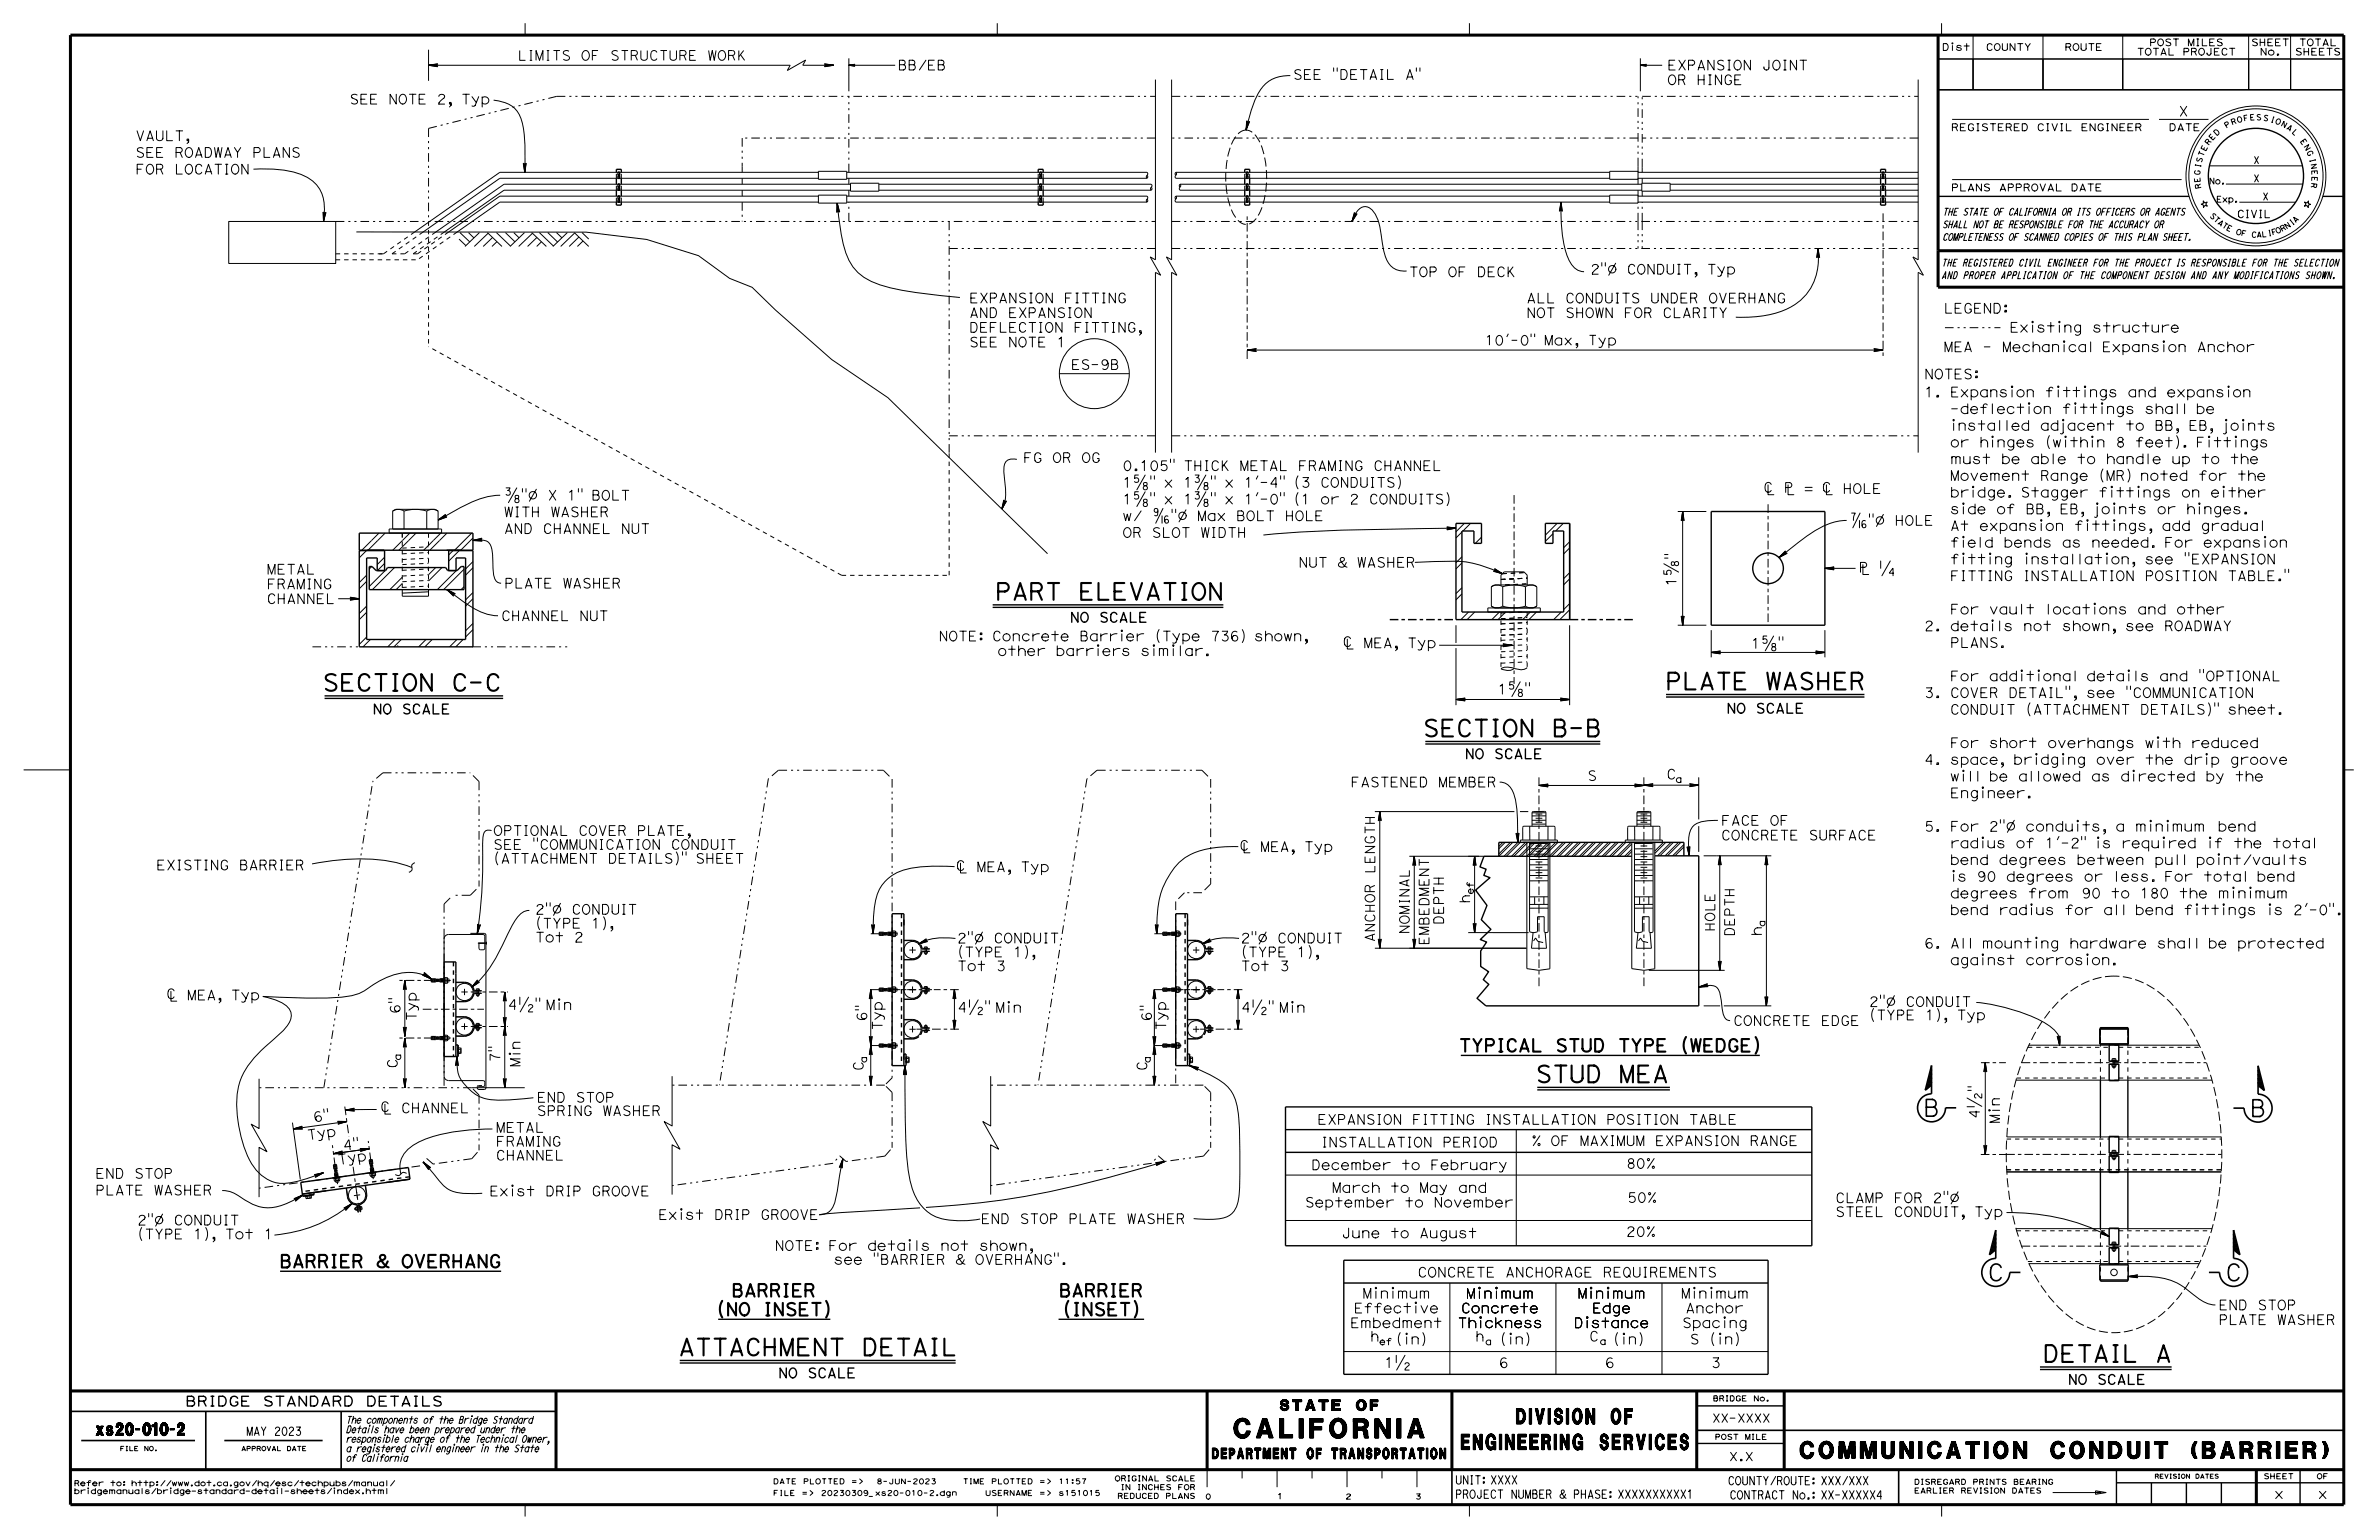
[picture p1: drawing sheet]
<svg xmlns="http://www.w3.org/2000/svg" width="432mm" height="279mm" viewBox="0 0 432 279" stroke-linecap="round" stroke-linejoin="round" font-family="sans-serif">
<defs><g id="words">
<text font-size="3.5" x="224" y="260.9">CALIFORNIA</text>
<g font-size="3">
<text x="180.6" y="108.8">PART ELEVATION</text>
<text x="58.5" y="125.3">SECTION C-C</text>
<text x="302.3" y="125.1">PLATE WASHER</text>
<text x="258.3" y="133.6">SECTION B-B</text>
<text x="278.7" y="196.4">STUD MEA</text>
<text x="349.1" y="202.5">B</text>
<text x="408.3" y="202.6">B</text>
<text x="360.7" y="232.4">C</text>
<text x="403.9" y="232.4">C</text>
<text x="123.1" y="245.9">ATTACHMENT DETAIL</text>
<text x="370.8" y="247.1">DETAIL A</text>
<text x="326.7" y="264.6">COMMUNICATION CONDUIT (BARRIER)</text>
</g>
<g font-size="2.8">
<text x="265.2" y="263">ENGINEERING SERVICES</text>
<text x="275.2" y="258.3">DIVISION OF</text>
</g>
<g font-size="2.3">
<text x="264.8" y="190.8">TYPICAL STUD TYPE (WEDGE)</text>
<text x="50.7" y="230">BARRIER &amp; OVERHANG</text>
<text x="130" y="238.7">(NO INSET)</text>
<text x="132.8" y="235.2">BARRIER</text>
<text x="192.2" y="235.2">BARRIER</text>
<text x="192.9" y="238.7">(INSET)</text>
</g>
<text font-size="2.2" x="17.5" y="260.4">xs20-010-2</text>
<g font-size="1.9">
<text x="232.3" y="255.9">STATE OF</text>
<text x="220" y="264.7">DEPARTMENT OF TRANSPORTATION</text>
</g>
<g font-size="1.8">
<text x="162.9" y="12.7">BB/EB</text>
<text x="234.7" y="14.4">SEE &quot;DETAIL A&quot;</text>
<text x="302.6" y="15.4">OR HINGE</text>
<text x="302.6" y="12.7">EXPANSION JOINT</text>
<text x="63.4" y="18.9">SEE NOTE 2, Typ</text>
<text x="395.4" y="21.1">X</text>
<text x="24.6" y="28.6">SEE ROADWAY PLANS</text>
<text x="24.6" y="25.5">VAULT,</text>
<text x="24.6" y="31.6">FOR LOCATION</text>
<text x="255.7" y="50.2">TOP OF DECK</text>
<text x="288.7" y="49.7">2&quot;Ø CONDUIT, Typ</text>
<text x="175.9" y="57.6">AND EXPANSION</text>
<text x="175.9" y="55">EXPANSION FITTING</text>
<text x="277" y="57.6">NOT SHOWN FOR CLARITY</text>
<text x="277" y="55">ALL CONDUITS UNDER OVERHANG</text>
<text x="352.8" y="56.8">LEGEND:</text>
<text x="175.9" y="63">SEE NOTE 1</text>
<text x="175.9" y="60.3">DEFLECTION FITTING,</text>
<text x="269.5" y="62.6">10'-0&quot; Max, Typ</text>
<text x="352.8" y="63.8">MEA - Mechanical Expansion Anchor</text>
<text x="364.7" y="60.3">Existing structure</text>
<text x="194.4" y="67">ES-9B</text>
<text x="349.3" y="68.7">NOTES:</text>
<text x="349.3" y="72">1. Expansion fittings and expansion</text>
<text x="353.9" y="75">-deflection fittings shall be</text>
<text x="185.7" y="83.9">FG OR OG</text>
<text x="353.9" y="81.1">or hinges (within 8 feet). Fittings</text>
<text x="353.9" y="78.1">installed adjacent to BB, EB, joints</text>
<text x="203.7" y="88.4">1?&quot; x 1?&quot; x 1'-4&quot; (3 CONDUITS)</text>
<text x="203.7" y="85.4">0.105&quot; THICK METAL FRAMING CHANNEL</text>
<text x="353.9" y="87.2">Movement Range (MR) noted for the</text>
<text x="353.9" y="84.1">must be able to handle up to the</text>
<text x="91.4" y="93.8">WITH WASHER</text>
<text x="91.4" y="90.7">?&quot;Ø X 1&quot; BOLT</text>
<text x="203.7" y="94.5">w/ ?&quot;Ø Max BOLT HOLE</text>
<text x="203.7" y="91.4">1?&quot; x 1?&quot; x 1'-0&quot; (1 or 2 CONDUITS)</text>
<text x="335.6" y="95.3">?&quot;Ø HOLE</text>
<text x="353.9" y="93.2">side of BB, EB, joints or hinges.</text>
<text x="353.9" y="90.2">bridge. Stagger fittings on either</text>
<text x="91.4" y="96.8">AND CHANNEL NUT</text>
<text x="203.7" y="97.5">OR SLOT WIDTH</text>
<text x="353.9" y="99.3">field bends as needed. For expansion</text>
<text x="353.9" y="96.3">At expansion fittings, add gradual</text>
<text x="48.4" y="106.8">FRAMING</text>
<text x="48.4" y="104.2">METAL</text>
<text x="91.5" y="106.7">PLATE WASHER</text>
<text x="235.7" y="102.9">NUT &amp; WASHER</text>
<text x="304.2" y="106.4" transform="rotate(-90 304.2 106.4)">1?</text>
<text x="337.4" y="104">Â ¼</text>
<text x="353.9" y="105.4">FITTING INSTALLATION POSITION TABLE.&quot;</text>
<text x="353.9" y="102.3">fitting installation, see &quot;EXPANSION</text>
<text x="48.4" y="109.5">CHANNEL</text>
<text x="91" y="112.6">CHANNEL NUT</text>
<text x="194.2" y="112.9">NO SCALE</text>
<text x="353.9" y="111.4">For vault locations and other</text>
<text x="170.4" y="116.3">NOTE: Concrete Barrier (Type 736) shown,</text>
<text x="317.8" y="117.6">1?&quot;</text>
<text x="349.3" y="114.4">2. details not shown, see ROADWAY</text>
<text x="353.9" y="117.5">PLANS.</text>
<text x="271.8" y="125.9">1?&quot;</text>
<text x="353.9" y="123.5">For additional details and &quot;OPTIONAL</text>
<text x="67.6" y="129.5">NO SCALE</text>
<text x="313.4" y="129.4">NO SCALE</text>
<text x="349.3" y="126.6">3. COVER DETAIL&quot;, see &quot;COMMUNICATION</text>
<text x="353.9" y="129.6">CONDUIT (ATTACHMENT DETAILS)&quot; sheet.</text>
<text x="265.9" y="137.6">NO SCALE</text>
<text x="353.9" y="135.7">For short overhangs with reduced</text>
<text x="245.1" y="142.8">FASTENED MEMBER</text>
<text x="288.1" y="141.6">S</text>
<text x="302.5" y="141.3">C</text>
<text x="349.3" y="138.7">4. space, bridging over the drip groove</text>
<text x="353.9" y="141.7">will be allowed as directed by the</text>
<text x="312.4" y="149.7">FACE OF</text>
<text x="353.9" y="144.7">Engineer.</text>
<text x="89.5" y="154.1">SEE &quot;COMMUNICATION CONDUIT</text>
<text x="89.5" y="151.6">OPTIONAL COVER PLATE,</text>
<text x="312.4" y="152.4">CONCRETE SURFACE</text>
<text x="349.3" y="150.8">5. For 2&quot;Ø conduits, a minimum bend</text>
<text x="353.9" y="153.8">radius of 1'-2&quot; is required if the total</text>
<text x="28.3" y="157.8">EXISTING BARRIER</text>
<text x="89.5" y="156.6">(ATTACHMENT DETAILS)&quot; SHEET</text>
<text x="353.9" y="159.9">is 90 degrees or less. For total bend</text>
<text x="353.9" y="156.9">bend degrees between pull point/vaults</text>
<text x="97.1" y="165.9">2&quot;Ø CONDUIT</text>
<text x="262" y="167.8" transform="rotate(-90 262 167.8)">DEPTH</text>
<text x="353.9" y="166">bend radius for all bend fittings is 2'-0&quot;.</text>
<text x="353.9" y="162.9">degrees from 90 to 180 the minimum</text>
<text x="97.1" y="170.9">Tot 2</text>
<text x="97.1" y="168.4">(TYPE 1),</text>
<text x="173.7" y="173.6">(TYPE 1),</text>
<text x="173.7" y="171.1">2&quot;Ø CONDUIT</text>
<text x="225.2" y="173.6">(TYPE 1),</text>
<text x="225.2" y="171.1">2&quot;Ø CONDUIT</text>
<text x="255.8" y="169.5" transform="rotate(-90 255.8 169.5)">NOMINAL</text>
<text x="259.4" y="171.5" transform="rotate(-90 259.4 171.5)">EMBEDMENT</text>
<text x="319.7" y="169.9" transform="rotate(-90 319.7 169.9)">h</text>
<text x="349.3" y="172">6. All mounting hardware shall be protected</text>
<text x="173.7" y="176.1">Tot 3</text>
<text x="225.2" y="176.1">Tot 3</text>
<text x="353.9" y="175">against corrosion.</text>
<text x="72.6" y="183.9" transform="rotate(-90 72.6 183.9)">6&quot;</text>
<text x="75.6" y="185.3" transform="rotate(-90 75.6 185.3)">Typ</text>
<text x="92.2" y="183.1">4½&quot;Min</text>
<text x="157.3" y="185.3" transform="rotate(-90 157.3 185.3)">6&quot;</text>
<text x="173.8" y="183.6">4½&quot;Min</text>
<text x="209" y="185.3" transform="rotate(-90 209 185.3)">6&quot;</text>
<text x="225.3" y="183.6">4½&quot;Min</text>
<text x="339.2" y="185">(TYPE 1), Typ</text>
<text x="339.2" y="182.6">2&quot;Ø CONDUIT</text>
<text x="160.1" y="186.9" transform="rotate(-90 160.1 186.9)">Typ</text>
<text x="211.6" y="186.9" transform="rotate(-90 211.6 186.9)">Typ</text>
<text x="314.6" y="186.1">CONCRETE EDGE</text>
<text x="72.1" y="193.8" transform="rotate(-90 72.1 193.8)">C</text>
<text x="90.7" y="192.7" transform="rotate(-90 90.7 192.7)">7&quot;</text>
<text x="94.4" y="193.6" transform="rotate(-90 94.4 193.6)">Min</text>
<text x="156.7" y="194.3" transform="rotate(-90 156.7 194.3)">C</text>
<text x="208.2" y="194.3" transform="rotate(-90 208.2 194.3)">C</text>
<text x="57" y="203.6" transform="rotate(-8 57 203.6)">6 &quot;</text>
<text x="97.4" y="202.4">SPRING WASHER</text>
<text x="97.4" y="200">END STOP</text>
<text x="239.1" y="204">EXPANSION FITTING INSTALLATION POSITION TABLE</text>
<text x="362.9" y="203.9" transform="rotate(-90 362.9 203.9)">Min</text>
<text x="55.9" y="206.8" transform="rotate(-8 55.9 206.8)">T y p</text>
<text x="62.3" y="208.7" transform="rotate(-7 62.3 208.7)">4 &quot;</text>
<text x="90" y="208">FRAMING</text>
<text x="90" y="205.4">METAL</text>
<text x="239.8" y="208.1">INSTALLATION PERIOD</text>
<text x="277.9" y="207.8">% OF MAXIMUM EXPANSION RANGE</text>
<text x="17.3" y="213.8">END STOP</text>
<text x="61.4" y="211.3" transform="rotate(-9 61.4 211.3)">T y p</text>
<text x="90" y="210.5">CHANNEL</text>
<text x="238" y="212.2">December to February</text>
<text x="295.1" y="212">80%</text>
<text x="17.3" y="216.8">PLATE WASHER</text>
<text x="88.8" y="217">Exist DRIP GROOVE</text>
<text x="119.5" y="221.3">Exist DRIP GROOVE</text>
<text x="236.8" y="219">September to November</text>
<text x="241.7" y="216.3">March to May and</text>
<text x="295.3" y="218.1">50%</text>
<text x="333.1" y="220.7">STEEL CONDUIT, Typ</text>
<text x="333.1" y="218.2">CLAMP FOR 2&quot;Ø</text>
<text x="24.9" y="224.8">(TYPE 1), Tot 1</text>
<text x="24.9" y="222.3">2&quot;Ø CONDUIT</text>
<text x="140.6" y="226.9">NOTE: For details not shown,</text>
<text x="178" y="222">END STOP PLATE WASHER</text>
<text x="243.5" y="224.6">June to August</text>
<text x="295.1" y="224.3">20%</text>
<text x="245.7" y="238.2">Effective</text>
<text x="247.3" y="235.5">Minimum</text>
<text x="265.2" y="238.2">Concrete</text>
<text x="266.1" y="235.5">Minimum</text>
<text x="286.4" y="235.5">Minimum</text>
<text x="289" y="238.2">Edge</text>
<text x="305.1" y="235.5">Minimum</text>
<text x="305.9" y="238.2">Anchor</text>
<text x="402.7" y="237.6">END STOP</text>
<text x="245.1" y="240.9">Embedment</text>
<text x="248.7" y="243.3">h</text>
<text x="253.3" y="243.9">(in)</text>
<text x="264.5" y="240.9">Thickness</text>
<text x="267.8" y="243.3">h</text>
<text x="272.2" y="243.9">(in)</text>
<text x="285.7" y="240.9">Distance</text>
<text x="288.4" y="243.3">C</text>
<text x="305.3" y="240.9">Spacing</text>
<text x="306.7" y="243.9">S (in)</text>
<text x="402.7" y="240.3">PLATE WASHER</text>
<text x="141.3" y="250">NO SCALE</text>
<text x="251.2" y="248.1">1½</text>
<text x="272.1" y="248.1">6</text>
<text x="291.3" y="248.1">6</text>
<text x="310.5" y="248.1">3</text>
<text x="375.3" y="251.2">NO SCALE</text>
<text x="33.6" y="255.1">BRIDGE STANDARD DETAILS</text>
<text x="412.8" y="271.9">x</text>
<text x="420.7" y="271.9">x</text>
</g>
<g font-size="1.5">
<text x="44.7" y="260.4">MAY 2023</text>
<text x="310.7" y="258">XX-XXXX</text>
<text x="264.1" y="269.3">UNIT: XXXX</text>
<text x="313.6" y="269.4">COUNTY/ROUTE: XXX/XXX</text>
<text x="313.8" y="265">X.X</text>
<text x="264.1" y="271.8">PROJECT NUMBER &amp; PHASE: XXXXXXXXXX1</text>
<text x="313.9" y="272">CONTRACT No.: XX-XXXXX4</text>
</g>
<text font-size="1.4" x="406" y="39.5">CIVIL</text>
<g font-size="1.3">
<text x="354.1" y="23.7">REGISTERED CIVIL ENGINEER</text>
<text x="393.6" y="23.7">DATE</text>
<text x="409" y="29.7">X</text>
<text x="354.1" y="34.7">PLANS APPROVAL DATE</text>
<text x="409" y="33">X</text>
<text x="352.5" y="41.3">SHALL NOT BE RESPONSIBLE FOR THE ACCURACY OR</text>
<text x="352.5" y="39.1">THE STATE OF CALIFORNIA OR ITS OFFICERS OR AGENTS</text>
<text x="410.7" y="36.3">X</text>
<text x="352.5" y="43.6">COMPLETENESS OF SCANNED COPIES OF THIS PLAN SHEET.</text>
<text x="352.4" y="50.6">AND PROPER APPLICATION OF THE COMPONENT DESIGN AND ANY MODIFICATIONS SHOWN.</text>
<text x="352.4" y="48.3">THE REGISTERED CIVIL ENGINEER FOR THE PROJECT IS RESPONSIBLE FOR THE SELECTION</text>
<text x="62.8" y="263.4">a registered civil engineer in the State</text>
<text x="62.8" y="261.7">responsible charge of the Technical Owner,</text>
<text x="62.8" y="260">Details have been prepared under the</text>
<text x="62.8" y="258.2">The components of the Bridge Standard</text>
<text x="62.8" y="265.1">of California</text>
</g>
<g font-size="1.2">
<text x="352.5" y="9.2">Dist</text>
<text x="360.4" y="9.2">COUNTY</text>
<text x="374.7" y="9.2">ROUTE</text>
<text x="387.8" y="10">TOTAL PROJECT</text>
<text x="390.1" y="8.3">POST MILES</text>
<text x="408.6" y="8.3">SHEET</text>
<text x="410.2" y="10">No.</text>
<text x="416.5" y="10">SHEETS</text>
<text x="417.3" y="8.3">TOTAL</text>
<text x="304.1" y="142">a</text>
<text x="267.4" y="162.3" transform="rotate(-90 267.4 162.3)">ef</text>
<text x="320.4" y="168.1" transform="rotate(-90 320.4 168.1)">a</text>
<text x="72.7" y="192.4" transform="rotate(-90 72.7 192.4)">a</text>
<text x="157.3" y="192.8" transform="rotate(-90 157.3 192.8)">a</text>
<text x="208.8" y="192.8" transform="rotate(-90 208.8 192.8)">a</text>
<text x="250.3" y="244">ef</text>
<text x="269.6" y="244">a</text>
<text x="290.4" y="244">a</text>
</g>
<g font-size="1.1">
<text x="400.9" y="33.4">No.</text>
<text x="402.3" y="36.7">Exp.</text>
</g>
<g font-size="1">
<text x="404.1" y="23.3" transform="rotate(-31 404.1 23.3)">P</text>
<text x="405.1" y="22.7" transform="rotate(-20 405.1 22.7)">R</text>
<text x="406.1" y="22.3" transform="rotate(-15 406.1 22.3)">O</text>
<text x="407.3" y="22" transform="rotate(-10 407.3 22)">F</text>
<text x="408.4" y="21.8" transform="rotate(-4 408.4 21.8)">E</text>
<text x="409.5" y="21.8" transform="rotate(1 409.5 21.8)">S</text>
<text x="410.7" y="21.8" transform="rotate(12 410.7 21.8)">S</text>
<text x="412" y="22.1" transform="rotate(17 412 22.1)">I</text>
<text x="412.9" y="22.3" transform="rotate(22 412.9 22.3)">O</text>
<text x="413.9" y="22.8" transform="rotate(28 413.9 22.8)">N</text>
<text x="414.9" y="23.3" transform="rotate(33 414.9 23.3)">A</text>
<text x="399.6" y="29.6" transform="rotate(-74 399.6 29.6)">S</text>
<text x="399.9" y="28.5" transform="rotate(-69 399.9 28.5)">T</text>
<text x="400.3" y="27.5" transform="rotate(-63 400.3 27.5)">E</text>
<text x="400.9" y="26.4" transform="rotate(-53 400.9 26.4)">R</text>
<text x="401.5" y="25.5" transform="rotate(-47 401.5 25.5)">E</text>
<text x="402.3" y="24.7" transform="rotate(-42 402.3 24.7)">D</text>
<text x="415.9" y="24" transform="rotate(44 415.9 24)">L</text>
<text x="417.4" y="25.6" transform="rotate(55 417.4 25.6)">E</text>
<text x="418.1" y="26.6" transform="rotate(60 418.1 26.6)">N</text>
<text x="418.6" y="27.6" transform="rotate(65 418.6 27.6)">G</text>
<text x="419.2" y="28.9" transform="rotate(76 419.2 28.9)">I</text>
<text x="419.4" y="29.8" transform="rotate(81 419.4 29.8)">N</text>
<text x="399.3" y="31.8" transform="rotate(-85 399.3 31.8)">G</text>
<text x="399.4" y="33.1" transform="rotate(-96 399.4 33.1)">E</text>
<text x="399.4" y="30.5" transform="rotate(-79 399.4 30.5)">I</text>
<text x="399.6" y="34.2" transform="rotate(-101 399.6 34.2)">R</text>
<text x="419.5" y="33.1" transform="rotate(98 419.5 33.1)">R</text>
<text x="419.6" y="30.9" transform="rotate(87 419.6 30.9)">E</text>
<text x="419.6" y="32" transform="rotate(92 419.6 32)">E</text>
<text x="401" y="39.2" transform="rotate(46 401 39.2)">S</text>
<text x="401.7" y="39.9" transform="rotate(41 401.7 39.9)">T</text>
<text x="402.4" y="40.6" transform="rotate(37 402.4 40.6)">A</text>
<text x="403.2" y="41.1" transform="rotate(32 403.2 41.1)">T</text>
<text x="404" y="41.7" transform="rotate(27 404 41.7)">E</text>
<text x="415" y="41.6" transform="rotate(-34 415 41.6)">N</text>
<text x="416" y="40.9" transform="rotate(-38 416 40.9)">I</text>
<text x="416.6" y="40.5" transform="rotate(-43 416.6 40.5)">A</text>
<text x="405.7" y="42.4" transform="rotate(18 405.7 42.4)">O</text>
<text x="406.7" y="42.7" transform="rotate(13 406.7 42.7)">F</text>
<text x="408.6" y="43" transform="rotate(4 408.6 43)">C</text>
<text x="409.6" y="43.1" transform="rotate(-1 409.6 43.1)">A</text>
<text x="410.5" y="43" transform="rotate(-6 410.5 43)">L</text>
<text x="411.7" y="42.9" transform="rotate(-10 411.7 42.9)">I</text>
<text x="412.4" y="42.7" transform="rotate(-15 412.4 42.7)">F</text>
<text x="413.3" y="42.4" transform="rotate(-24 413.3 42.4)">O</text>
<text x="414.2" y="42.1" transform="rotate(-29 414.2 42.1)">R</text>
<text x="310.9" y="254.2">BRIDGE No.</text>
<text x="311.2" y="261.2">POST MILE</text>
<text x="13.4" y="269.6">Refer to: http://www.dot.ca.gov/hq/esc/techpubs/manual/</text>
<text x="140.3" y="269.2">DATE PLOTTED =&gt;</text>
<text x="174.7" y="269.2">TIME PLOTTED =&gt;</text>
<text x="192.1" y="269.2">11:57</text>
<text x="202.3" y="268.7">ORIGINAL SCALE</text>
<text x="347.4" y="269.3">DISREGARD PRINTS BEARING</text>
<text x="410.8" y="268.3">SHEET</text>
<text x="420.5" y="268.3">OF</text>
<text x="13.4" y="271">bridgemanuals/bridge-standard-detail-sheets/index.html</text>
<text x="140.3" y="271.3">FILE =&gt;</text>
<text x="149" y="271.3">20230309_xs20-010-2.dgn</text>
<text x="178.8" y="271.3">USERNAME =&gt;</text>
<text x="192.1" y="271.3">s151015</text>
<text x="202.8" y="271.9">REDUCED PLANS</text>
<text x="203.4" y="270.3">IN INCHES FOR</text>
<text x="218.8" y="272">0</text>
<text x="231.8" y="271.9">1</text>
<text x="244.2" y="272">2</text>
<text x="256.9" y="272">3</text>
<text x="347.4" y="270.9">EARLIER REVISION DATES</text>
</g>
<g font-size=".8">
<text x="21.8" y="263.2">FILE NO.</text>
<text x="43.8" y="263.2">APPROVAL DATE</text>
<text x="391.1" y="268.2">REVISION DATES</text>
</g>
</g></defs>
<g fill="none" stroke="#000" stroke-width=".18">
<path d="M77.8 11.8l1.7 .3-.1-.1M77.8 11.8l1.6 .2M77.8 11.8h65.6l-.5 1 3.3-1.9-.5 .9h5.6M77.8 11.8l1.5 .1M77.8 9v5.7M79.3 11.8h-1.5M79.4 11.7v.3M79.4 11.7l.1-.1-1.7 .2M79.4 11.7l-1.6 .1M79.4 11.6l-1.6 .2M89.6 18.2a5.3 5.3 0 0 1 5 3.4 29.6 29.6 0 0 1 .6 9.7M94.3 9.2v1.7h1.1"/>
<path d="M95.3 4.2v2.2M96.2 9.2h.4M96.2 10.9h.4M96.4 9.2v1.7M97.3 11v-1.8l.6 1.8 .6-1.8v1.8M99.3 9.2h.4M99.3 10.9h.4M99.5 9.2v1.7M100.5 9.2h1.1M101 9.2v1.8M103.3 9.3a.58 .58 0 0 0-.7-.1 .58 .58 0 0 0-.3 .5l.5 .3a.47 .47 0 0 1 .5 .3 .47 .47 0 0 1-.2 .6h-.5l-.3-.2M105.9 9.3a.73 .73 0 0 1 .9 .1 .73 .73 0 0 1 .1 .9 .68 .68 0 0 1-.8 .6 .68 .68 0 0 1-.5-.9z"/>
<path d="M107.5 10.1h.7M108.5 9.2h-1v1.7M112.1 9.3a.58 .58 0 0 0-.6-.1 .58 .58 0 0 0-.4 .5l.5 .3a.47 .47 0 0 1 .6 .3 .47 .47 0 0 1-.3 .6h-.4l-.4-.2M112.8 9.2h1.2M113.4 9.2v1.8M114.6 10.1h.7l.4 .8M115.3 10.1a.44 .44 0 0 0 .4-.5 .44 .44 0 0 0-.4-.4h-.7v1.8M116.3 9.2v1.3a.61 .61 0 0 0 .6 .4 .61 .61 0 0 0 .6-.4v-1.3M119.2 9.5a.6 .6 0 0 0-.7-.3 .6 .6 0 0 0-.4 .8 .67 .67 0 0 0 .2 .8 .67 .67 0 0 0 .8 0l.1-.2M119.9 9.2h1.2M120.5 9.2v1.8M121.6 9.2v1.3a.61 .61 0 0 0 .6 .4 .61 .61 0 0 0 .6-.4v-1.3"/>
<path d="M123.4 10.1h.7l.4 .8M124.1 10.1a.44 .44 0 0 0 .4-.5 .44 .44 0 0 0-.4-.4h-.7v1.8M125.2 10.1h.7M126.2 9.2h-1v1.7h1.1M128.6 9.2l.3 1.7 .4-1.7 .3 1.7 .4-1.7M130.7 9.3a.73 .73 0 0 1 .9 .1 .73 .73 0 0 1 .1 .9 .68 .68 0 0 1-.9 .6 .68 .68 0 0 1-.4-.9zM132.2 10.1h.8l.4 .8M133 10.1a.44 .44 0 0 0 .4-.5 .44 .44 0 0 0-.4-.4h-.8v1.8M134.1 9.2v1.8M134.4 9.9l.8 1.1M135 9.2l-.9 1.1M149.7 11.6l1.6 .2"/>
<path d="M149.7 11.7l-.1-.1 1.7 .2M149.7 11.7v.3M149.7 11.7l1.6 .1M149.8 11.8h1.5M151.3 11.8l-1.6 .2M151.3 11.8l-1.5 .1M151.3 11.8l-1.7 .3 .1-.1M154.1 11.8l1 .1M154.1 10.6v6M154.1 11.8h8.4M154.1 11.8l1.1 .2-.1-.1M154.1 11.8l1.1 .2"/>
<path d="M155.1 11.8h-1M155.1 11.7h.1l-1.1 .1M155.1 11.7v.2M155.1 11.7l-1 .1M155.2 11.7l-1.1 .1M181 4.2v2.2M209.7 14.4v32.7l-.9-.5 1.9 3.3-1-.5v32.7M212.7 14.4v32.7l-1-.5 1.9 3.3-.9-.5v32.7M234.2 13.7a6.1 6.1 0 0 0-6.3 4.2 31.4 31.4 0 0 0-1.7 5.7M242.1 12.3v.6M242.7 12.3v.6M257.1 12.3v.6"/>
<path d="M257.7 12.3v.6M266.7 4.2v2.2M297.7 11.8l1.1 .1M297.7 10.6v6M297.7 11.8h4M297.7 11.8l1.1 .2v-.1M297.7 11.8l1.1 .2M298.8 11.8h-1.1M298.8 11.7l-1.1 .1M298.8 11.7v.2M348.2 14.4v32.7l-1-.5 1.9 3.3-.9-.5v32.7M351.8 10.7h6.3v5.6h-6.3z"/>
<path d="M351.8 10.7h73.6M352.4 4.2v2.2M354.4 8.3v.9M358.1 10.7h12.7v5.6h-12.7zM358.1 6.4v9.9M370.8 6.4v9.9M370.8 10.7h14.5v5.6h-14.5zM385.3 10.7h22.8v5.6h-22.8zM385.3 6.4v9.9M408.1 6.4v9.9M408.1 10.7h7.7v5.6h-7.7zM415.8 6.4v9.9"/>
<path d="M415.8 10.7h9.6v5.6h-9.6zM46 30.7a19.7 19.7 0 0 1 9.6 1.4 6.3 6.3 0 0 1 3.3 6.6l-.2 1.4M58.7 38.5v1.6M58.8 38.6l.1 .1M58.8 38.6l-.2-.1 .1 1.6M58.8 38.6l-.1 1.5M58.9 38.7l-.2 1.4M59 38.6l-.3 1.5M59 38.6l.2-.1-.5 1.6M59 38.6l-.1 .1M59.1 38.6l-.4 1.5M95 29.6l.2 1.7"/>
<path d="M95.1 29.7l.1 .1M95.1 29.7l-.1-.1 .2 1.7M95.1 29.7l.1 1.6M95.2 29.7v1.6M95.2 29.8v1.5M95.3 29.7l-.1 1.6M95.4 29.7l-.2 1.6M95.4 29.7l.1-.1-.3 1.7M95.4 29.7l-.2 .1M95.5 29.6l-.3 1.7M112.2 31.8h.3M112.2 31.9h.3"/>
<path d="M112.2 33.9h.3M112.2 34h.3M112.2 36.1h.3M112.2 36.2h.3M112.2 31.9h.1M112.2 33.9h.1M112.2 34h.1M112.2 36.1h.1M112.2 36.2h.1M112.3 31.7h.1M112.3 31.9h.1M112.3 33.8v.1"/>
<path d="M112.3 34v.1M112.3 36.2h.1M112.3 34.1h.1M112.3 36.2v.1M112.3 36v.1M112.3 33.8h.1M112.3 36.3h.1M112.3 36h.1M112.3 31.7v.3v-.3M112.3 33.8v.3M112.3 36v.3v-.3M112.4 31.9h-.1"/>
<path d="M112.4 34.1h-.1M112.4 36.3h-.1M112.4 31.7v.1M112.4 33.8v.1M112.4 36v.1M112.4 31.7h-.2M112.4 31.9h.1M112.4 34v.1M112.4 36.2v.1M148.5 36.7h-57.8l-7.7 5.4M148.5 31.3h-57.8l-15.4 10.8M148.5 32.3h-57.8l-13.9 9.8"/>
<path d="M148.5 35.6h-57.8l-9.3 6.5M148.5 31.1h5.2v1.4h-5.2zM148.5 35.4h5.2v1.5h-5.2zM152 36.9l.3 1.5M152 36.9l.4 1.6-.3-.2M152 36.9v1.5M152 36.9l.1 1.5M152 36.9l.1 1.4M152 36.9l-.1 1.6M152 36.9l-.1 1.6 .1-.1M152 36.9l.2 1.5M152 36.9l.2 2.1a21.1 21.1 0 0 0 2.4 9.1 9.1 9.1 0 0 0 5.4 3.7 75.2 75.2 0 0 0 14.2 2.2"/>
<path d="M152.1 38.3l-.1 .1M153.7 31.3h54.5l.1 .3-.1 .2M153.7 35.6h54.5l.1 .4-.1 .1M153.7 36.7h54.5M153.7 32.3h54.5M154.4 33.4h-62.9l-12.4 8.7M154.4 34.5h-62.9l-10.9 7.6M154.4 33.2h5.1v1.5h-5.1zM159.5 33.4h49.5l.1 .2-.1 .4M159.5 34.5h49.5M188.7 31.8h.3M188.7 31.9h.3"/>
<path d="M188.7 33.9h.3M188.7 34h.3M188.7 36.1h.3M188.7 36.2h.3M188.8 31.9h.1M188.8 34v.1M188.8 36.2h.1M188.8 31.7h.2M188.8 31.7h.1M188.8 33.8v.1M188.8 34.1h.1M188.8 36.2l.1 .1"/>
<path d="M188.8 33.8h.1M188.8 36.3h.1M188.8 36l.2 .1M188.9 31.7v.3v-.3M188.9 33.8v.3M188.9 31.9h-.1M188.9 34.1h-.1M188.9 36.2l-.1 .1M188.9 34.1h.1M188.9 36v.3l-.1-.2M188.9 31.7h.1M188.9 33.8h.1"/>
<path d="M188.9 31.9h.1M188.9 36.2v.1M188.9 36.3h.1M188.9 31.7l.1 .1M188.9 33.8l.1 .1M189 31.9h-.1M189 34l-.1 .1M189 36.2h-.1M208.2 31.8l-.1 .4 .1 .1M208.2 31.8l.1 .2-.1 .3M208.2 36.1l-.1 .4 .1 .2M208.2 36.1l.1 .2-.1 .4"/>
<path d="M209 34l.1 .1-.1 .4-.2-.2zM213.4 35.6l.1 .4-.1 .1M213.4 35.6l-.1 .2 .1 .3M213.4 36.1l-.1 .4 .1 .2h78.8M213.4 31.3l.1 .3-.1 .2M213.4 31.3l-.1 .1 .1 .4M213.4 31.8l-.1 .4 .1 .1h78.8M213.4 31.3h78.8M213.4 35.6h78.8M214.2 33.4l.1 .4-.1 .2M214.2 33.4l-.1 .2 .1 .4M214.2 34l-.1 .3 .1 .2"/>
<path d="M214.2 33.4h83.8M214.2 34.5h83.8M226.2 31.8h.3M226.2 31.9h.3M226.2 33.9h.3M226.2 34h.3M226.2 36.1h.3M226.2 36.2h.3M226.3 31.9h.1M226.3 34v.1M226.3 36.2h.1M226.3 31.7h.1"/>
<path d="M226.3 33.8v.1M226.3 34.1h.1M226.3 36.2v.1M226.3 33.8h.1M226.3 36.3h.1M226.3 36v.3l.1-.3M226.3 22l-.1 1.6M226.3 31.7v.3l.1-.3M226.3 33.8v.3M226.4 36h.1M226.4 22l-.1-.1-.1 1.7M226.4 22l-.2 1.6"/>
<path d="M226.4 22l.1 .1M226.4 31.9h.1M226.4 34.1h.1M226.4 36.3h.1M226.4 36l-.1 .1M226.4 36v.1M226.4 31.7v.1M226.4 33.8v.1M226.4 33.8v.3M226.4 34v.1M226.4 36.2h.1M226.4 22.1l-.2 1.5"/>
<path d="M226.5 22.1l-.3 1.5M226.6 22.1l-.4 1.5M226.7 22.1l.1-.1-.6 1.6M226.7 22.1h-.2M226.7 22.1l-.5 1.5M245.9 38.6l-.5 1.6M245.9 38.7l-.1-.2-.4 1.7M245.9 38.7l-.5 1.5M245.9 38.7l.1 .1M246 38.8l-.6 1.4M246 38.8h.3l-.9 1.4M246.1 38.8l-.7 1.4"/>
<path d="M246.2 38.8l-.8 1.4M283.3 38.2h-.1M283.3 36.7v1.5M283.3 36.7l.1 1.5M283.3 36.7a32.2 32.2 0 0 0 .9 9 5 5 0 0 0 2.4 3.4l.9 .2M283.3 36.7l.1 1.6M283.3 36.7l.3 1.6-.3-.1M283.3 36.7l-.1 1.5M283.3 36.7l.2 1.6M283.3 36.7l-.3 1.6 .2-.1M283.3 36.7l-.2 1.6M292.2 35.4h5.1v1.5h-5.1z"/>
<path d="M292.2 31.1h5.1v1.4h-5.1zM297.3 36.7h50.9M297.3 31.3h50.9M297.3 32.3h50.9M297.3 35.6h50.9M298 33.2h5.1v1.5h-5.1zM303.1 33.4h45.1M303.1 34.5h45.1M341.6 31.8h.3M341.6 31.9h.3M341.6 33.9h.3M341.6 34h.3"/>
<path d="M341.6 36.1h.3M341.6 36.2h.3M341.7 31.9h.1M341.7 33.9h.1M341.7 34h.1M341.7 36.1h.1M341.7 36.2h.1M341.7 31.7l.1 .3v-.3M341.7 31.7h.1M341.7 33.8v.1M341.7 34v.1M341.7 33.8l.1 .3"/>
<path d="M341.7 34.1h.1M341.7 36v.1M341.7 33.8h.1M341.7 36.3h.1M341.7 36h.1M341.8 31.9h-.1M341.8 34.1h-.1M341.8 34.1h.1M341.8 36h.1M341.8 36v.3v-.3M341.8 31.7l.1 .1M341.8 33.8l.1 .1"/>
<path d="M341.8 33.8v.3M341.8 31.9h.1M341.8 36.2v.1M341.8 36.3h.1M341.8 31.7h.1M341.8 33.8h.1M341.8 36l.1 .1M341.9 31.7h-.2M341.9 31.9h-.1M341.9 34l-.1 .1M341.9 36.2l-.1 .1M354.3 32.6h41.7"/>
<path d="M354.3 21.7h35.7M391.9 21.7h9M399.9 36.4l.3 .4 .4-.1-.2 .3 .2 .4-.4-.1-.3 .4v-.5l-.4-.1 .4-.2zM401 30.1h16.9M404 33.4h14M406.5 36.7h10.2M418.3 36.7l.4 .1 .3-.3v.4l.4 .2-.4 .1v.5l-.3-.4-.4 .1 .2-.4zM41.5 40.2h19.4v7.6h-19.4zM64.7 42.1h41.7l11 1.3 9.4 3 5.6 4.1 4.1 1.6 4.3 4.1 10.2 9 10.2 6.9 28.9 28.4M83.3 43.4l1.3 1.2M83.5 42.2l1.8 1.7M85 42.2l1 1"/>
<path d="M87 42.2l-2.6 2.5M88.5 42.2l2.6 2.5M88.6 42.3l-2.5 2.4M89.4 43.1l-1.7 1.6M90.1 42.2l2.6 2.4M90.2 43.9l-.9 .8M91.7 42.2l1.8 1.7M93.2 42.2l1 .9M95.2 42.2l-2.6 2.5M96.5 42.2l2.7 2.5M96.6 42.3l-2.5 2.4M97.4 43.1l-1.6 1.6"/>
<path d="M97.9 42.2l2.5 2.4M98.3 43.9l-.9 .8M99.4 42.2l1.8 1.7M101 42.2l1 1M103 42.2l-2.6 2.5M104.2 42.2l2.7 2.5M104.3 42.3l-2.5 2.4M105.1 43l-1.8 1.7M105.6 42.2l1.3 1.2M105.8 43.7l-1 1M245.4 40.2a3.6 3.6 0 0 1 2.1-2.7 2.08 2.08 0 0 1 2.1 1.3 15.2 15.2 0 0 1 1.3 5.5 7.2 7.2 0 0 0 1.7 4.1l.7 .5 .9 .2 1.1 .1M290.7 47.7v.6"/>
<path d="M291.4 47.7v.6M293.3 47.8l-1.3 2.1M330 45.1l.2 1.6M330 45.1l-.3 1.7 .3-.2M330 45.1l.1 1.6M330 45.1l.1 1.5M330 45.1l-.2 1.6M330 45.1l-.1 1.6M330 45.1l.3 1.7-.3-.2M330 45.1a10.3 10.3 0 0 1-7.5 11.7l-2.1 .4-2.5 .3-2.8 .1M330 45.1l-.1 1.5M330 45.1v1.5"/>
<path d="M368.9 59v1.3M373.8 59v1.3M192.3 67.8h12.7M226.4 63.5l1.6 .2M226.4 63.5h115.4M226.4 63.5l1.5 .1M226.4 63.5l1.6 .3v-.1M227.9 63.4l-1.5 .1M228 63.4l-1.6 .1M228 63.4v-.2l-1.6 .3M228 63.4v.3M228 63.3l-1.6 .2"/>
<path d="M273.8 60.5l-.3 .6M277.9 60.5v.7M278.5 60.5v.7M340.2 63.3l1.6 .2M340.2 63.4v.3M340.2 63.4l1.6 .1M340.2 63.4l-.1-.2 1.7 .3M341.8 63.5l-1.6 .1M341.8 63.5l-1.6 .2M341.8 63.5l-1.7 .3 .1-.1M354.6 76.8v1.3M361.7 79.8v1.3"/>
<path d="M365.2 70.7v1.3M368.3 73.8v1.3M372 79a2.23 2.23 0 0 0 0 2.4M373.6 70.7v1.3M374.5 76.8v1.6a.28 .28 0 0 1-.2 .3 .28 .28 0 0 1-.3-.1M374.6 62.5v1.3M374.9 79.8v1.3M376.7 73.8v1.3M378.4 70.7v1.3M379.8 79.8v1.3M381.5 73.8v1.3M392.7 62.5v1.3"/>
<path d="M395.1 79a2.23 2.23 0 0 1 0 2.4M401 79.8v1.3M404.1 76.8v1.6a.28 .28 0 0 1-.2 .3 .28 .28 0 0 1-.3-.1M404.5 70.7v1.3M405.8 79.8v1.3M407.1 76.8v1.3M65.4 99.9l-.2 .2M66.5 99.9l-1.3 1.3M68.8 96.7l-3.1 3.1M69.9 96.7l-3.1 3.1M70.6 96h9.6v.7h-9.6zM71.3 92.7l.5-.3h7.2l.5 .3"/>
<path d="M71.3 92.7a1.83 1.83 0 0 1 2 0M71.3 92.7v3.3M73.3 92.7l1.8-.3 1.2 .1 1.2 .2M73.3 92.7v3.3M74.4 96.7l-3.1 3.1M75.5 96.7l-3.1 3.1M77.5 92.7a1.83 1.83 0 0 1 2 0M77.5 92.7v3.3M79.5 92.7v3.3M80 96.7l-3.1 3.1M80.8 93.6l.1-.3-1.4 1.1M80.8 93.6l-1.3 .8"/>
<path d="M80.8 93.6l.2 .1M80.9 93.5l-1.4 .9M80.9 93.4l-1.4 1M80.9 93.7l-1.4 .7M81 93.7l-1.5 .7M81 93.7l.1 .1-1.6 .6M81.1 93.8l-1.6 .6M81.1 96.7l-3.1 3.1M82.2 99.9l-.8 .8M83.3 99.9l-1.9 1.9M85.6 96.7l-3.1 3.1M85.8 98.1h1.7"/>
<path d="M85.8 97.6l-2.2 2.2M85.8 98.1l1.7 .1-.1-.1M85.8 98.1l1.5-.1a1.8 1.8 0 0 1 1.9 1.4l.3 2.6a7.1 7.1 0 0 0 .4 3.3l.4 .4 .7 .1M85.8 98.1h1.6M87.3 97.9l.1 .2M87.3 97.9l-1.5 .2M87.4 97.9l-1.6 .2M87.4 98l-1.6 .1M87.4 97.8l-.1 .1M87.4 97.8l-1.6 .3M87.4 97.8l.1-.2-1.7 .5M87.5 97.7l-1.7 .4"/>
<path d="M90.8 89.9a17.5 17.5 0 0 0-8.3 2.8l-3 1.7M91.9 88.5h.7l-.5 .5a.43 .43 0 0 1 .5 .6 .43 .43 0 0 1-.7 .1M93.8 90.5a.38 .38 0 0 0-.3 .5 .38 .38 0 0 0 .6 0 .38 .38 0 0 0-.2-.5l-.4-.2 .1-.4h.5v.4l-.2 .2M93.8 88.5l-1.5 2.7M94.8 88.7v.6M95.5 88.7v.6M97.3 88.8l-1.2 2.1M105 88.7v.6M105.6 88.7v.6M182.2 90.8l-.4 1.5M182.3 90.8l-.5 1.5M182.3 90.9l-.5 1.4"/>
<path d="M182.4 91l-.6 1.3M182.4 91l-.2-.3-.4 1.6M182.5 90.9l-.7 1.4M182.5 90.9h.2l-.9 1.4M182.5 90.9l-.1 .1M182.6 90.9l-.8 1.4M184.6 83.3h-1a1.51 1.51 0 0 0-1.4 1.8l.2 2.6a7.4 7.4 0 0 1-.6 4.6M206.6 89.2h-.6l-.1 .6 .3-.1a.43 .43 0 0 1 .5 .6 .43 .43 0 0 1-.8 .1M206.6 86.2h-.6l-.1 .6 .3-.1a.43 .43 0 0 1 .5 .6 .43 .43 0 0 1-.8 .1M207.8 91.2a.38 .38 0 0 0-.2 .5 .38 .38 0 0 0 .6 0 .38 .38 0 0 0-.2-.5l-.4-.2 .1-.4h.5v.4l-.2 .2M207.8 88.1a.38 .38 0 0 0-.2 .6 .38 .38 0 0 0 .6 0 .38 .38 0 0 0-.2-.6l-.4-.1 .1-.4h.5v.4l-.2 .1M207.9 89.2l-1.6 2.7"/>
<path d="M207.9 86.2l-1.6 2.7M208.9 86.3v.6M208.9 89.4v.6M209.5 86.3v.6M209.5 89.4v.6M210.2 92.7l-.2 .2a.34 .34 0 0 1-.5-.1 .34 .34 0 0 1 .2-.5 .34 .34 0 0 1 .5 .3l-.1 .9-.2 .1-.3-.1M210.9 93.6v1.3M211.1 92.2l-1.3 2.7M212 93.7l-.3-.1a.83 .83 0 0 0 0 1.3h.2a.35 .35 0 0 0 .1-.6 .35 .35 0 0 0-.5 .1l-.1 .2M212.4 83.3v.6M212.7 92.4v.6M213.1 83.3v.6"/>
<path d="M213.4 92.4v.6M215.3 92.5l-1.3 2.2M216.9 89.2h.7l-.4 .5a.43 .43 0 0 1 .5 .6 .43 .43 0 0 1-.8 .1M216.9 86.2h.7l-.4 .5a.43 .43 0 0 1 .5 .6 .43 .43 0 0 1-.8 .1M218.8 91.2a.38 .38 0 0 0-.2 .5 .38 .38 0 0 0 .6 0 .38 .38 0 0 0-.2-.5l-.4-.2 .1-.4h.5v.4l-.2 .2M218.8 88.1a.38 .38 0 0 0-.2 .6 .38 .38 0 0 0 .6 0 .38 .38 0 0 0-.2-.6l-.4-.1 .1-.4h.5v.4l-.2 .1M218.9 89.2l-1.5 2.7M218.9 86.2l-1.5 2.7M219.9 86.3v.6M219.9 89.4v.6M220.5 86.3v.6M220.5 89.4v.6"/>
<path d="M228.3 89.4l-.3 .6M228.3 86.3l-.3 .6M232.4 86.3v.6M232.4 89.4v.6M233.1 86.3v.6M233.1 89.4v.6M235.6 89.4a2.23 2.23 0 0 0 0 2.3M235.6 86.3a2.23 2.23 0 0 0 0 2.4M253.8 86.3a2.23 2.23 0 0 1 0 2.4M262.6 95.7l1.7 .1M262.7 89.4a2.23 2.23 0 0 1 0 2.3M262.7 95.7l1.6 .1"/>
<path d="M262.7 95.7l-.1-.1 1.7 .2M262.7 95.7l.1 .2M262.7 95.8h1.6M262.8 95.9l-.1 .1M264.3 95.8a544.3 544.3 0 0 0-33.1 1.1l-1.9 .2M264.3 95.8l-1.7 .3 .1-.1M264.3 95.8l-1.6 .3M264.3 95.8l-1.5 .1M264.3 95.8l-1.6 .1M264.3 95.8l-1.6 .2M265.3 96.5l-1 1.1M265.8 95l-1.5 1.5"/>
<path d="M266.9 95l-1.4 1.3M268.9 97.5l-1.1 1.1M281.9 96.8l-1.4 1.4M282.6 95l-2.1 2.1M283.7 95l-1.3 1.3M284.9 99.4l-1.1 1.1M284.9 98.3l-1.1 1.1M304.5 92.8h5.2M305.3 94.4h.3M305.4 92.8l.1 1.5M305.4 92.8l-.3 1.7 .2-.1M305.4 92.8l.2 1.6"/>
<path d="M305.4 92.8v20.6M305.4 92.8l.3 1.7-.1-.1M305.4 92.8l-.1 1.6M305.4 92.8l-.1 1.5M305.4 92.8l-.2 1.6M320.9 88v1.8h1.1M321.5 87.9a.6 .6 0 0 0-.8-.3 .6 .6 0 0 0-.3 .7 .67 .67 0 0 0 .1 .8 .67 .67 0 0 0 .8 .1l.2-.2M324.1 88.5h.7a.45 .45 0 0 0 .4-.5 .45 .45 0 0 0-.4-.4h-.7v1.7M324.5 88v1.8h1.1M327.6 88.4h1.3M327.6 89h1.3M331.5 88v1.8h1.1"/>
<path d="M332.1 87.9a.6 .6 0 0 0-.8-.3 .6 .6 0 0 0-.3 .7 .67 .67 0 0 0 .1 .8 .67 .67 0 0 0 .8 .1l.2-.2M334.8 87.7v1.8M334.8 88.6h1M335.2 94.4a14.5 14.5 0 0 0-8.5 3.8l-3.8 3M335.8 87.7v1.8M336.1 93.1h.6l-.2 .6-.1 .7M336.7 87.9a.73 .73 0 0 1 .9 .1 .73 .73 0 0 1 .1 .9 .68 .68 0 0 1-.8 .6 .68 .68 0 0 1-.5-.9zM337.5 94.4v1.4M337.6 93.1l-1.3 2.7M338.4 87.7v1.8h1M338.6 94.5l-.3-.1a.83 .83 0 0 0 0 1.4l.2-.1a.35 .35 0 0 0 .1-.5 .35 .35 0 0 0-.6 0v.2M339.3 93.2v.6"/>
<path d="M340 93.2v.6M340.1 88.6h.7M341.1 87.7h-1v1.8h1.1M341.8 93.3l-1.2 2.2M356.4 91.9v1.3M356.4 98v1.3M358.1 88.9v1.3M370.5 95v1.3M378.9 95v1.3M380.7 91.9v1.7a.28 .28 0 0 1-.2 .2 .28 .28 0 0 1-.3 0M381.7 85.1a2.23 2.23 0 0 0 0 2.3M383.3 88.9v1.3"/>
<path d="M383.7 91.9v1.3M383.7 95v1.3M386.2 85.1a2.23 2.23 0 0 1 0 2.4M388.2 88.9v1.3M399.2 91.9v1.3M403.6 88.9v1.3M411.1 98v1.3M61.4 108.6h3.8M63.6 108.4l1.6 .2M63.6 108.5l1.6 .1M63.6 108.5l.1 .1M63.6 108.5l-.1-.2 1.7 .3"/>
<path d="M63.7 108.6h1.5M63.7 108.6l-.1 .2M65.2 108.6l-1.5 .1M65.2 108.6l-1.6 .2M65.2 108.6l-1.7 .3 .1-.1M66.5 115.6l-1.3 1.3M66.5 105.5l-1.3 1.3M66.5 111.1l-1.3 1.3M66.5 104.4l-1.3 1.3M66.5 110l-1.3 1.3M67.2 116l-1.3 1.4M67.5 102.8l-.5 .4"/>
<path d="M69.8 101.1l-1.3 1.3M69.8 102.2l-1.3 1.3M69.9 103.5l-2.9 2.9M71.6 103l-4 4M71.7 116l-1.3 1.4M72.8 116l-1.3 1.4M73 107v1.2h4.8v-1.2M73 105.9l-1.1 1.1M73 104.7l-2.2 2.3M77.3 116l-1.3 1.4M77.8 107.4l-4.8 .2M78.4 116l-1.3 1.4"/>
<path d="M79.1 103l-1.3 1.3M80.2 103l-2.4 2.4M81.1 107l1.4 .8M81.1 107l1.2 .8M81.1 107l1.2 1.2v-.4M81.1 107l1.2 1.1M81.1 107a26.8 26.8 0 0 0 7.3 4.4l2 .3M81.1 107l1.5 .7M81.1 107l1.2 .9M81.1 107l1.5 .7-.3 .1M81.1 107l1.2 1M81.1 107l1.3 .8"/>
<path d="M82.8 103.5l-3.4 3.5M82.9 116l-1.3 1.4M84.1 116l-1.4 1.4M84.2 106.4l-.5 .6M84.2 103.3l-3.7 3.7M85.8 114.2l-1.3 1.4M85.8 113.1l-1.3 1.3M85.8 107.5l-1.3 1.3M85.8 101.9l-1.3 1.3M85.8 108.6l-1.3 1.4M85.8 103l-1.3 1.3M183.1 117.8h1.2"/>
<path d="M183.7 117.2v1.8M184.9 118.1a.61 .61 0 0 1 .6-.5 .61 .61 0 0 1 .6 .6v.8M184.9 117.2v1.8M186.5 118.3h1.3a.63 .63 0 0 0-.9-.5 .63 .63 0 0 0-.3 .9 .63 .63 0 0 0 .9 .2l.2-.2M188.5 117.7v1.2M189.6 117.7h-.6l-.5 .4M191.9 117.8a.7 .7 0 0 1 1 0 .7 .7 0 0 1 0 1 .7 .7 0 0 1-1 0M191.9 117.2v1.8M194.8 117.8a.7 .7 0 0 0-1 0 .7 .7 0 0 0 0 1 .7 .7 0 0 0 1 0M194.8 117.7v1.3M195.5 117.7v1.2M196.7 117.7h-.7l-.5 .4"/>
<path d="M197.3 117.7v1.2M198.4 117.7h-.6l-.5 .4M199.3 117.7v1.3M200.2 118.3h1.2a.63 .63 0 0 0-.8-.5 .63 .63 0 0 0-.4 .9 .63 .63 0 0 0 1 .2l.2-.2M202.1 117.7v1.2M203.3 117.7h-.7l-.5 .4M203.6 115v1.3M204.8 117.9a.5 .5 0 0 0-.5-.3 .5 .5 0 0 0-.4 .5l.2 .1a.45 .45 0 0 1 .6 .1 .45 .45 0 0 1 .1 .5 .7 .7 0 0 1-1.1-.3M208.4 117.9a.5 .5 0 0 0-.6-.3 .5 .5 0 0 0-.4 .5l.3 .1a.45 .45 0 0 1 .5 .1 .45 .45 0 0 1 .1 .5 .7 .7 0 0 1-1-.3M209.4 117.7v1.3M210.4 114.2a2.22 2.22 0 0 0 0 2.4M210.4 117.9a.39 .39 0 0 1 .4-.3 .39 .39 0 0 1 .4 .3 .42 .42 0 0 1 .3-.2 .42 .42 0 0 1 .4 .2v1"/>
<path d="M210.4 117.7v1.2M211.2 117.9v1M213 117.7v1.3M214.2 117.2v1.8M216.4 117.8a.7 .7 0 0 0-1 0 .7 .7 0 0 0 0 1 .7 .7 0 0 0 1 0M216.4 117.7v1.3M217.1 117.7v1.2M218.3 117.7h-.7l-.5 .4M219 118.7h.3v.3h-.3zM225.5 114.2a2.22 2.22 0 0 1 0 2.4M244.5 116v1.8h1.1M245.1 115.9a.6 .6 0 0 0-.8-.3 .6 .6 0 0 0-.3 .7 .67 .67 0 0 0 .2 .8 .67 .67 0 0 0 .8 .1l.1-.2"/>
<path d="M247.7 117.5v-1.8l.7 1.8 .6-1.8v1.8M249.5 116.6h.8M250.6 115.7h-1.1v1.8h1.2M251.3 117.5l.6-1.8 .6 1.8M251.4 117.1h.9M253.3 117.2h.3v.3h-.3zM253.6 117.5v.3l-.3 .3M255.7 115.7h1.2M256.3 115.7v1.8M256.8 102l4.3-.1a20.6 20.6 0 0 1 11.6 2.2M257.4 116.2l.8 1.1M258.6 116.2l-.6 1.6-.3 .1h-.3"/>
<path d="M259.3 116.4a.7 .7 0 0 1 1 0 .7 .7 0 0 1 0 1 .7 .7 0 0 1-1-.1M259.3 116.2v1.9M261.2 117.1h13.4M264.3 113.4v3.3M264.3 117.6v10.3M265.3 102.1l-1 1.1M265.3 101l-1 1.1M265.3 107.7l-1 1.1M265.3 106.6l-1 1.1M266.5 111l-1.3 1.4M267.7 111l-1.4 1.4M270.1 110.3h9.5v.7h-9.5z"/>
<path d="M270.7 110a1.83 1.83 0 0 0 2.1 0M270.7 106.5a1.83 1.83 0 0 1 2.1 0M270.7 110l.5 .3M270.7 106.5l.5-.4h7.2l.5 .4M270.7 106.5v3.5M271.1 103.6l1.6 .5M271.2 103.6l-.1 .1 1.6 .4M271.2 103.6l1.5 .5M271.3 103.5l1.4 .6M271.3 103.2l1.4 .9M271.3 103.3l1.4 .8M271.3 103.4l1.4 .7"/>
<path d="M271.3 103.5l-.1 .1M271.3 103.5v-.3l1.4 .9M272.2 111l-1.4 1.4M272.4 106.1v-1.8l.6-.6h3.6l.6 .6v1.8M272.8 106.5v3.5M272.8 110l1.7 .3 1.2-.1 1.2-.2M272.8 106.5l1.1-.3 1.2-.1 1.8 .4M272.8 116.9l1.7 .2M272.9 116.9l-.1-.1 1.7 .3M272.9 116.9l1.6 .2M272.9 116.9v.3M272.9 117l1.6 .1"/>
<path d="M273.3 111l-1.4 1.4M274.5 117.1l-1.7 .2 .1-.1M274.5 117.1l-1.6 .1M274.5 117.1l-1.7 .2M274.5 117.1h-1.6M276.9 110a1.83 1.83 0 0 0 2 0M276.9 106.5a1.83 1.83 0 0 1 2 0M276.9 106.5v3.5M277.8 111l-1.4 1.4M278.9 111l-1.4 1.4M278.9 106.5v3.5M278.9 110l-.5 .3"/>
<path d="M283.4 111l-1.4 1.4M284.9 113.4v14.5M284.9 110.6l-1.8 1.8M284.9 109.5l-1.1 1.1M284.9 103.9l-1.1 1.1M284.9 105l-1.1 1.1M302 103.5v.7h.6l-.1-.2a.43 .43 0 0 1 .6-.5 .43 .43 0 0 1 .1 .7M302 102.3l2.7 1.5M302.1 100.6h.6M302.1 101.3h.6M303.9 102.2l-.1-.2-.2-.1-.2 .1-.1 .3 .1 .2h.5a.42 .42 0 0 1 .4-.6 .42 .42 0 0 1 .3 .6l-.3 .1-.4-.3M304.5 113.4h5.2"/>
<path d="M305.2 111.8l.2 1.6M305.3 111.8h-.2l.3 1.6M305.3 111.8l.1 1.6M305.3 111.9l.1 1.5M305.5 111.9l-.1 1.5M305.6 111.8h.1l-.3 1.6M305.6 111.8h-.3M305.6 111.8l-.2 1.6M310.6 118.4l1.7 .2-.1-.1M310.6 118.4h20.6M310.6 118.4l1.6 .1M310.6 118.4h1.5"/>
<path d="M310.6 114.3v5M310.6 118.4l1.6 .2M312.1 118.3l-1.5 .1M312.2 118.2l.1-.1-1.7 .3M312.2 118.2l-1.6 .2M312.2 118.2v.3M320.7 115.4h-.7v.6l.2-.1a.43 .43 0 0 1 .5 .6 .43 .43 0 0 1-.7 .1M321.9 117.3a.38 .38 0 0 0-.3 .6 .38 .38 0 0 0 .7 0 .38 .38 0 0 0-.3-.6l-.3-.1v-.4h.5v.4l-.2 .1M321.9 115.4l-1.5 2.7M322.9 115.5v.6M323.6 115.5v.6M324.1 100l-1.2 1.2"/>
<path d="M324.1 100.1v.2M324.1 100.1l-1.2 1.1M324.1 100.1v-.2l-1.2 1.3M324.1 100.2l-1.2 1M324.1 100.3h.1M324.1 100.3l-1.2 .9M324.2 100.3l-1.3 .9M324.2 100.3l.2 .1-1.5 .8M324.3 100.4l-1.4 .8M329.6 118.2l1.6 .2M329.6 118.2v-.1l1.6 .3M329.6 118.2v.3"/>
<path d="M329.7 118.3l1.5 .1M331.2 118.4h-1.5M331.2 103.1h5.6M331.2 103.1l1.6 .1M331.2 103.1l1.6 .2M331.2 118.4l-1.6 .2v-.1M331.2 118.4l-1.6 .1M331.2 118.4l-1.6 .2M331.2 114.3v5M331.2 103.1l1.7 .3-.1-.1M331.2 103.1l1.7 .2M331.2 103.1h1.5"/>
<path d="M332.7 103.1l.1 .2M332.8 103l-1.6 .1M332.8 103l-.1 .1M332.8 103l.1-.2-1.7 .3M332.9 102.9l-1.7 .2M341.4 101.8v1.3M343.1 101.8l-1.5 2.7M343.7 104h-.8l.6-.9 .1 1.4M356.4 101v1.3M361.2 101v1.3M361.7 113.2v1.2M367.8 101v1.3"/>
<path d="M380.2 110.1v1.3M382.4 101v1.3M396.6 100.2v.6M397.3 100.2v.6M414.8 103.3v.6M415.4 103.3v.6M4.3 139.7h8.5M264.3 126.9h20.6M264.3 126.9l1.6 .2M264.3 126.9l1.6 .3v-.2M264.3 126.9l1.6 .1M264.3 126.9l1.5 .1"/>
<path d="M265.8 126.8l-1.5 .1M265.9 126.8v.2M265.9 126.8v-.2l-1.6 .3M265.9 126.8l-1.6 .1M265.9 126.7l-1.6 .2M272.4 121.4a2.4 2.4 0 0 1 2.4-.2 1.65 1.65 0 0 1-1.7 .3zM274.7 123.7h-.6l-.1 .6 .2-.1a.43 .43 0 0 1 .5 .6 .43 .43 0 0 1-.7 .1M275.9 125.6a.38 .38 0 0 0-.3 .6 .38 .38 0 0 0 .7 0 .38 .38 0 0 0-.3-.6l-.3-.1v-.4h.5v.4l-.2 .1M275.9 123.7l-1.5 2.7M277 123.8v.6M277.2 121.1a2.45 2.45 0 0 1-2.4 .1M277.6 123.8v.6"/>
<path d="M283.3 126.7l1.6 .2M283.3 126.8l-.1-.2 1.7 .3M283.3 126.8l1.6 .1M283.3 126.8v.2M283.4 126.8l1.5 .1M284.9 126.9l-1.7 .3 .1-.2M284.9 126.9l-1.6 .1M284.9 126.9l-1.6 .2M284.9 126.9l-1.5 .1M367 122.2v1.3M368.4 127.5a2.23 2.23 0 0 0 0 2.4M369.6 137.4v1.3"/>
<path d="M370.1 122.2v1.3M374.5 137.4v1.3M375 124.5v.6M375.7 124.5v.6M386 124.5v.6M386.4 122.2v1.3M386.7 124.5v.6M391.7 134.4v1.3M399.3 121.4v.7M399.9 121.4v.7M400.5 137.4v1.3M400.9 127.5a2.23 2.23 0 0 1 0 2.4"/>
<path d="M402 127.5v.6M402.6 127.5v.6M425.4 139.7h1.8M56.6 156.7a35.1 35.1 0 0 1 17 .3l1.2 .4M75.3 156.5a.7 .7 0 0 0-.5 1 .65 .65 0 0 1-.6 .8M89.2 150.7a1.08 1.08 0 0 0-1.1 .1 1.08 1.08 0 0 0-.4 1.1l-.1 .7a101.5 101.5 0 0 1-1 16.7M90.3 154.6a2.23 2.23 0 0 0 0 2.3M96.9 152v.6M97.5 152v.6M122.8 154.6a2.23 2.23 0 0 1 0 2.3M123.9 154.5v.7M124.5 154.5v.7"/>
<path d="M173.3 157.2a25.4 25.4 0 0 0-10 .9 7.3 7.3 0 0 0-4.6 6.7l-.2 4.6M174.3 156.6v1.8h1.1M174.9 156.5a.6 .6 0 0 0-.8-.3 .6 .6 0 0 0-.3 .7 .67 .67 0 0 0 .1 .8 .67 .67 0 0 0 .9 .1l.1-.2M177.5 158.2v-1.8l.6 1.8 .7-1.8v1.8M179.3 157.3h.8M180.4 156.4h-1.1v1.8h1.1M181.1 158.2l.6-1.8 .6 1.8M181.2 157.7h.9M183.1 157.9h.3v.3h-.3zM183.4 158.2v.2l-.3 .3M185.5 156.4h1.2M186.1 156.4v1.8"/>
<path d="M187.2 156.8l.8 1.1M188.4 156.8l-.6 1.6-.3 .2-.3-.1M189 157a.7 .7 0 0 1 1 0 .7 .7 0 0 1 0 1 .7 .7 0 0 1-1 0M189 156.8v1.9M224.8 153.6a16.5 16.5 0 0 0-9.9 2.2 13.9 13.9 0 0 0-4.9 10.6l-.1 3M225.8 152.9v1.8h1.1M226.4 152.9a.6 .6 0 0 0-.8-.4 .6 .6 0 0 0-.3 .8 .67 .67 0 0 0 .1 .8 .67 .67 0 0 0 .8 0l.2-.2M229 154.5v-1.8l.6 1.8 .6-1.8v1.8M230.8 153.6h.7M231.9 152.7h-1.1v1.8h1.1M232.6 154.5l.6-1.8 .6 1.8M232.7 154.1h.9"/>
<path d="M234.6 154.2h.3v.3h-.3zM234.9 154.5v.2l-.3 .3M237 152.7h1.2M237.6 152.7v1.8M238.7 153.2l.8 1M239.9 153.2l-.7 1.5-.2 .2-.3-.1M240.5 153.3a.7 .7 0 0 1 1 0 .7 .7 0 0 1 0 1 .7 .7 0 0 1-1 0M240.5 153.2v1.8M247.8 153.6h1.7l-1.7 1.1h1.7M247.8 150v1.2M247.8 150.6h1.7M247.8 149.4h1.7"/>
<path d="M247.8 148.3h1.7M248.1 151.8a.6 .6 0 0 0-.3 .8 .6 .6 0 0 0 .8 .3 .66 .66 0 0 0 .8-.1 .66 .66 0 0 0 0-.9l-.6-.1v.3M248.7 148.3v1.1M248.7 155.7v.8M249.5 155.4v1.1h-1.7v-1.1M249.5 157.1v1.1h-1.7M249.5 147.2h25.4M250.4 147.2l.1 1.6M250.4 147.2l.2 1.6M250.4 147.2l-.2 1.7 .1-.1M250.4 147.2l-.2 1.7M250.4 147.2v24.8"/>
<path d="M250.4 147.2l.3 1.7-.1-.1M250.4 147.2l-.1 1.6M250.4 147.2v1.6M250.4 147.2l.2 1.7M250.6 148.8h-.3M255.8 155.4h13.5M256.6 156.9h.2M256.7 155.4l-.2 1.6M256.7 155.4l.1 1.5M256.7 155.4l-.3 1.6 .2-.1M256.7 155.4v16.6M256.7 155.4l.2 1.6"/>
<path d="M256.7 155.4l-.1 1.5M256.7 155.4l.3 1.6-.2-.1M267.5 156.9h.3M267.6 155.4l-.2 1.6 .1-.1M267.6 155.4l.2 1.5M267.6 155.4v13.8M267.6 155.4l.3 1.6-.1-.1M267.6 155.4l-.1 1.5M267.6 155.4v1.5M267.6 155.4l.3 1.6M267.6 155.4l-.2 1.6M267.6 155.4l.1 1.5"/>
<path d="M272.2 141.9a2.65 2.65 0 0 1 2.5 2 24 24 0 0 1 .8 7.9v1M272.8 152.8l-.8 .8M273.2 152.8l-1.2 1.2M274.1 152.8l-2.1 2.1M274.6 152.8l-2.6 2.6M275.2 151.2l.3 1.6M275.3 151.2l.2 1.6M275.3 151.2h-.2l.4 1.6M275.3 151.2l.1 .1M275.4 151.3l.1 1.5M275.5 151.3v1.5M275.5 152.8l-2.5 2.6"/>
<path d="M275.6 151.2l-.2 .1M275.6 151.2l.1-.1-.2 1.7M275.6 151.2l-.1 1.6M275.9 147.2h1.5M276.4 152.4v-2.3l.2-.2 5.6 .1v2.4M276.4 152.8h6.3v-.4h-6.7v.4l-2.6 2.6M276.9 152.8l-2.5 2.6M277.1 152.8v22.9l2.2 .3 2-.2v-23M277.3 152.8l-2.5 2.6M277.6 149.9l.1 2.5M278.1 147.5v2.4M278.1 147.5l.2-.3 2.2 .1 .1 2.6"/>
<path d="M278.2 152.8l-2.5 2.6M278.7 152.8l-2.5 2.6M278.7 153.5h1.2M278.7 154.5h1.2M278.7 155.4h1.2M278.7 157.4h1.2M278.7 158.3h1.2M278.7 159.3h1.2M278.7 147.7h1.2M278.7 148.5h1.2M278.7 149.2h1.2M279.3 142.5l1.6 .1"/>
<path d="M279.3 142.5h19.1M279.3 142.5l1.7 .3-.1-.2M279.3 142.5l1.7 .2M279.6 152.8l-2.5 2.6M279.9 156.4h-1.2M280 152.8l-2.5 2.6M280.6 147.5h-2.5M280.6 148h-2.5M280.6 148.8h-2.5M280.6 149.5h-2.5M280.9 142.4l-1.6 .1M280.9 142.4l.1-.2-1.7 .3"/>
<path d="M280.9 142.4v.2M280.9 153h-3.2M280.9 154h-3.2M280.9 155h-3.2M280.9 155.9h-3.2M280.9 156.9h-3.2M280.9 157.9h-3.2M280.9 158.8h-3.2M280.9 159.8h-3.2M281 142.3l-1.7 .2M281 149.9v2.5M281 152.8l-2.5 2.6"/>
<path d="M281 152.8v16.2l-.5 .2-.2-.2v-2.7h-1.2v2.7a1.58 1.58 0 0 1-1.5 0v-16.1M281.4 152.8l-2.5 2.6M282.4 152.8l-2.6 2.6M282.8 152.8l-2.5 2.6M283.7 152.8l-2.5 2.6M284.1 152.8l-2.5 2.6M285.1 152.8l-2.5 2.6M285.5 152.8l-2.5 2.6M286.5 152.8l-2.6 2.6M286.9 152.8l-2.5 2.6M287.8 152.8l-2.5 2.6M288.3 152.8l-2.6 2.6"/>
<path d="M289.2 152.8l-2.5 2.6M289.6 152.8l-2.5 2.6M290.6 152.8l-2.6 2.6M291 152.8l-2.5 2.6M291.9 152.8l-2.5 2.6M292.4 152.8l-2.6 2.6M293.3 152.8l-2.5 2.6M293.7 152.8l-2.5 2.6M294.7 152.8l-2.6 2.6M295.1 152.8l-2.5 2.6M295.4 152.4v-2.3l.2-.2 5.6 .1 .1 2.4M295.4 152.8h6.3"/>
<path d="M296 152.8l-2.5 2.6M296.2 152.8v22.9l2.2 .3 2-.2v-23M296.2 154.1l-1.3 1.3M296.2 154.5l-.9 .9M296.2 153.1l-2.3 2.3M296.7 149.9v2.5M296.7 142.3l1.7 .2M296.8 142.4v.2M296.8 142.4l-.1-.2 1.7 .3M296.8 142.4l1.6 .1M297.1 149.9l.1-2.6 2.2-.1 .2 .2v2.5M297.8 153.5h1.2"/>
<path d="M297.8 154.5h1.2M297.8 155.4h1.2M297.8 157.4h1.2M297.8 158.3h1.2M297.8 159.3h1.2M297.8 147.7h1.2M297.8 148.5h1.2M297.8 149.2h1.2M298.4 142.5h9.9M298.4 142.5l-1.6 .1M298.4 142.5l1.6 .1M298.4 142.5h1.5"/>
<path d="M298.4 142.5l-1.7 .2M298.4 142.5l-1.7 .3 .1-.2M298.4 142.5l1.6 .2M298.4 142.5l1.6 .2v-.1M299 156.4h-1.2M299.6 147.5h-2.5M299.6 148h-2.5M299.6 148.8h-2.5M299.6 149.5h-2.5M299.9 142.4l-1.5 .1M300 142.3v.3M300 142.3v-.1l-1.6 .3"/>
<path d="M300 142.3l-1.6 .2M300 153h-3.3M300 154h-3.3M300 155h-3.3M300 155.9h-3.3M300 156.9h-3.3M300 157.9h-3.3M300 158.8h-3.3M300 142.2l-1.6 .3M300 159.8h-3.3M300 149.9v2.5M300 152.8v16.2l-.5 .2-.2-.2v-2.7h-1.2v2.7a1.58 1.58 0 0 1-1.4 0v-16.1"/>
<path d="M301.7 152.8v-.4h-6.7v.4M301.9 152.9l-1.5 1.5M302.3 152.9l-1.9 1.9M303.3 152.8l-2.4 2.5M303.7 152.8l-2.4 2.5M304.7 152.8l-2.5 2.5M305.1 152.8l-2.5 2.5M305.6 153.7l-1.6 1.6M305.6 153.2l-2 2.1M306.3 153.7l.3 1.6M306.3 153.7l-.1-.1 .4 1.7M306.3 153.7l.2 .1"/>
<path d="M306.4 153.7l.2 1.6M306.5 153.8l.1 1.5M306.5 153.7l.1 1.6M306.6 153.7v1.6M306.6 153.7l-.1 .1M306.6 153.7l.1-.1-.1 1.7M306.7 153.6l-.1 1.7M306.7 142.2l1.6 .3M306.7 142.3v-.1l1.6 .3M306.7 142.3v.3M306.7 142.3l1.6 .2M306.8 142.4l1.5 .1"/>
<path d="M308.3 142.5l-1.6 .1M308.3 141v7.7M308.3 149.9v4.7M308.3 142.5l-1.6 .2v-.1M308.3 142.5l-1.6 .2M308.3 142.5h-1.5M309.2 155.3h12.3M311.8 148.8l-1.4 .1a4 4 0 0 0-3.4 1.4 8.7 8.7 0 0 0-.4 5M312 156.9h.3M312.1 155.3l.1 1.5M312.1 155.3l-.2 1.6h.1M312.1 155.3l.2 1.6"/>
<path d="M312.1 155.3v20.7M312.1 155.3l.3 1.6h-.1M312.1 155.3l-.1 1.6M312.1 155.3v1.5M312.1 155.3l.3 1.6M312.1 155.3l-.2 1.6M320.5 156.9h.2M320.6 155.3l-.3 1.6h.2M320.6 155.3l.1 1.6M320.6 155.3v27.2M320.6 155.3l.3 1.6h-.2M320.6 155.3l-.1 1.6"/>
<path d="M320.6 155.3l-.1 1.5M320.6 155.3l.2 1.6M320.6 155.3l-.2 1.6M320.6 155.3l.1 1.5M354.6 158.6v1.3M356.4 140.4v1.3M359.9 143.5v1.3M359.9 152.6v1.2M363.1 148.7v.6M363.7 148.7v.6M365.6 148.8l-1.3 2.2M373.7 151.8l-.3 .6"/>
<path d="M377.1 149.5v1.3M377.8 151.7v.7M378.5 151.7v.7M380.8 152.6v1.2M387.3 140.4v1.3M390.4 149.5v1.3M392.8 152.6v1.2M393.5 149.5v1.3M401.1 152.6v1.2M402.7 155.6v1.3M31 179.9v1.7h1.1M31.6 179.8a.6 .6 0 0 0-.8-.3 .6 .6 0 0 0-.3 .7 .67 .67 0 0 0 .1 .8 .67 .67 0 0 0 .8 .1l.2-.2"/>
<path d="M37.1 179.6h-1.1v1.8h1.1M42.2 179.6h1.2M42.8 179.6v1.8M73.3 179.5h.3M73.5 177.9v10.1M73.5 177.9v1.5M73.5 177.9l-.3 1.6h.1M73.5 177.9l.1 1.6M73.5 177.9l-.2 1.6M73.5 177.9l.3 1.6h-.2M73.5 177.9l-.1 1.5M73.5 177.9l.2 1.6"/>
<path d="M76.8 176.9l1.5 .7M76.9 176.9l1.4 .7M76.9 176.8l1.4 .8M77 176.7l1.3 .9M77 176.8v-.3l1.3 1.1M77 176.8l1.3 .8M77 176.8l-.3 .1 1.6 .7M77 176.6l1.3 1M77 176.5l1.3 1.1M78.3 177.6a8.6 8.6 0 0 0-8.5-.1l-1.7 .9a10.1 10.1 0 0 1-6.3 2.5l-5.3 .2-8.8-.3a8.4 8.4 0 0 1 4.8 2.2 2.67 2.67 0 0 1-.6 3.4l-1.1 1.1a29 29 0 0 0-6.4 6.9 14.5 14.5 0 0 0-1.1 9.8 16.3 16.3 0 0 0 3.7 8.6 6.2 6.2 0 0 0 6.1 1.7l2.4-.6 3.2-1.1M80.6 170v25.2a.8 .8 0 0 0 .8 .8M80.6 170.3a.8 .8 0 0 1 .8-.8l6.4 .1 .2 .2v2.2l-.2 .3h-.6l-.2-.1-.1-1"/>
<path d="M80.6 177.3h.1v1.2h-.1v-.9M80.7 178.3v.1M80.7 177.6h.5M80.7 177.4v.2M80.7 177.4h.5M80.7 177.4h.1M80.7 177.6v.5M80.7 178.1v.3M81.2 177.4v1M81.2 177.6v.5M81.2 177.4v.2M81.2 178.1v.3"/>
<path d="M81.2 178.1h-.5M81.2 178.4h-.5M81.2 177.6l.3 .1v.4l-.3 .1M82.7 178.3a3.3 3.3 0 0 1 2.6 .3l.3 .2M82.7 178.2a3.3 3.3 0 0 1 2.7 .4l.3 .2M85.4 169.3h2.5l.3 .3v27.8l-.3 .3h-1l-.2-.2a.38 .38 0 0 1 .1-.5h.7M85.9 179.1l.2 .6 1.3 .1h-1.4l-.2-.7M86.3 179.7h.8M86.4 179.7l.1-.3h.5v.3M86.5 179.4l.1 .1M86.6 179.5v.2M86.6 179.8v.4"/>
<path d="M86.6 179.4v.1M86.7 177.9l-1.1 1.2M86.7 177.9v-.1l-1.1 1.3M86.7 177.9v.2M86.7 178l-1.1 1.1M86.7 178.1l-1.1 1M86.7 178.1h.2M86.7 167.7l-.1 1.6M86.8 178.1l-1.2 1M86.8 167.8l-.1-.1-.1 1.6M86.8 167.8l-.2 1.5M86.8 167.8l.1 .1"/>
<path d="M86.8 179.4l.1 .1M86.8 179.8v.4M86.9 167.8l-.3 1.5M86.9 179.5v.2M86.9 178.1l-1.3 1M86.9 178.1l.1 .1-1.4 .9M86.9 179.4v.1M86.9 167.9l-.3 1.4M87 178.2l-1.4 .9M87 167.8l-.4 1.5M87.1 167.8h.1l-.6 1.5M87.1 167.8l-.2 .1"/>
<path d="M87.1 167.8l-.5 1.5M87.2 167.8l-.6 1.5M88.2 171.1h-1.4v.1h1.4M88.2 170.9h.1v.4h-.1M91.6 180l.2 1.6M91.6 180l-.3 1.6h.2M91.6 180l-.2 1.6M91.6 180v17.3M91.6 180l.3 1.6M91.6 180l-.1 1.6M91.6 180l-.1 1.5M91.6 180l.1 1.5"/>
<path d="M96.1 165.2a3.2 3.2 0 0 0-2.7 1.9l-2.3 4.6a19.7 19.7 0 0 1-5.5 7.4M97.9 166.3a2.23 2.23 0 0 0 0 2.4M99.2 163.8v.6M99.9 163.8v.6M101.7 163.9l-1.2 2.2M109.6 166.3a2.23 2.23 0 0 1 0 2.4M158 179.6l-.2 1.6M158 179.6l.3 1.6-.3-.1h-.1M158 179.6l-.1 1.5M158 179.6v1.5M158 179.6l.3 1.6M158 179.6v17.3"/>
<path d="M158 179.6l.1 1.5M158 179.6l-.2 1.6 .1-.1M158 179.6l.2 1.5M158.3 167.8l.2 1.6M158.3 167.8l-.1-.1 .3 1.7M158.3 167.8l.2 .1M158.4 167.9l.1 1.5M158.5 167.9v1.5M158.6 167.8l.1-.1-.2 1.7M158.6 167.8l-.1 .1M158.6 167.8l-.1 1.6M158.7 167.8l-.2 1.6"/>
<path d="M161.9 179h.1v1.1h-.1zM161.9 168.8h.1v1.2h-.1zM162 180l.1 .1M162 169.9h.1M162 179v.3M162 168.9v.3M162 168.9h.5M162 179v.1M162 168.9v.1M162 169.2h.5M162.1 169.9h.4M162.1 179.3v.5"/>
<path d="M162.1 179.8v.3M162.1 169.2v.5M162.1 169.7v.2M162.1 169.7h.4M162.5 179h-.5M162.5 168.9v1M162.5 179v1.1M162.5 179.8h-.4M162.5 179.3v.5M162.5 179v.3M162.5 179.8v.3M162.5 169.2v.5"/>
<path d="M162.5 168.9v.3M162.5 169.7v.2M162.5 179.3h-.5M162.5 179.3h.3v.5h-.3M162.5 169.1l.3 .1v.4l-.3 .1M164.1 177.8a2.88 2.88 0 0 1 2.9 .6l.4 .9h1.3l-1.4 .1a1.7 1.7 0 0 0-1.6-1.6h-1.6M164.1 170.7h1.9l.7 .4M164.1 170.6h1.9l.8 .4M167.1 171.3l.3 .8 1.3 .1h-1.4l-.3-.8M167.4 172.6a1.78 1.78 0 0 1-1.8 1.6h-1.5M167.4 172.6h1.3h-1.4a1.7 1.7 0 0 1-1.7 1.5h-1.5M167.7 179.9l.1 .2h.5v-.2"/>
<path d="M167.7 172.1l.1-.3h.5v.3M167.7 172.7l.1 .2h.5v-.2M167.7 179.3l.1-.3h.5v.3M167.9 179h.1M167.9 171.8v.1M167.9 172.9v.1M167.9 171.9v.2M167.9 172.7v.2M167.9 179v.3M167.9 179.9v.2M167.9 172.9h.1M167.9 173v.1h.3v-.1"/>
<path d="M167.9 173h.3M167.9 172.2v.4M167.9 179.4v.3M168.1 170.6l-1.4 .7M168.1 170.6l.1 .1M168.1 170.5v-.2l-1.4 1M168.1 170.5l-1.4 .8M168.1 170.5v.1M168.1 170.4l-1.4 .9M168.2 179h.1M168.2 171.8v.1M168.2 170.7l-1.5 .6"/>
<path d="M168.2 172.2v.4M168.2 179.4v.3M168.2 171.9v.2M168.2 172.7v.2M168.2 179v.3M168.2 179.9v.2M168.2 172.9h.1M168.2 170.7l.2 .1-1.7 .5M168.2 172.9v.1M168.3 170.8l-1.6 .5M168.4 179.3h-.8M168.4 172.1h-.8"/>
<path d="M168.4 172.6h-.8M168.4 179.8h-.8M173.2 179.6v7.1M173.2 179.6l.3 1.6-.1-.1M173.2 179.6l-.1 1.5M173.2 179.6v1.5M173.2 179.6l.2 1.6M173.2 179.6l.1 1.5M173.2 179.6l-.2 1.6 .1-.1M173.2 179.6l.2 1.5M173.2 179.6l-.2 1.6M173.4 170.3a10.3 10.3 0 0 0-6.7 1"/>
<path d="M174.5 171.5a2.23 2.23 0 0 0 0 2.4M175.8 169v.6M176.4 169v.6M178.3 169.1l-1.2 2.2M186.2 171.5a2.23 2.23 0 0 1 0 2.4M209.5 179.6v17.3M209.5 179.6l.3 1.6-.1-.1M209.5 179.6l-.1 1.5M209.5 179.6v1.5M209.5 179.6l.2 1.6M209.5 179.6l.1 1.5M209.5 179.6l-.3 1.6 .3-.1h.2"/>
<path d="M209.5 179.6l.2 1.5M209.5 179.6l-.2 1.6M209.7 167.8l.2 1.6M209.8 167.8l-.1-.1 .2 1.7M209.8 167.8l.1 1.6M209.8 167.8l.1 .1M209.9 167.9v1.5M210 167.9l-.1 1.5M210.1 167.8l-.2 1.6M210.1 167.8l.1-.1-.3 1.7M210.1 167.8l-.2 .1M210.2 167.8l-.3 1.6"/>
<path d="M213.4 179h.1v1.1h-.1zM213.4 168.8h.1v1.2h-.1zM213.5 169.9h.1M213.5 180v.1M213.5 168.9v.1M213.5 179v.1M213.5 169.2h.5M213.5 168.9v.3M213.5 179v.3M213.5 168.9h.5M213.5 169.9h.5M213.5 169.2v.5"/>
<path d="M213.5 169.7v.2M213.5 179.3v.5M213.5 179.8v.3M213.5 169.7h.5M214 168.9v1M214 179v1.1M214 179h-.5M214 169.2v.5M214 168.9v.3M214 169.7v.2M214 179.3v.5M214 179v.3"/>
<path d="M214 179.8v.3M214 179.3h-.5M214 179.8h-.5M214 179.3h.3v.5h-.3M214 169.1l.3 .1v.4l-.3 .1M215.5 177.8a2.89 2.89 0 0 1 3 .6l.4 .9h1.3l-1.4 .1a1.7 1.7 0 0 0-1.7-1.6h-1.6M215.5 170.7h1.9l.8 .4M215.5 170.6h2l.8 .4M215.5 174.1h1.6M218.6 171.3l.3 .8 1.3 .1h-1.4l-.3-.8M218.9 172.6a1.78 1.78 0 0 1-1.8 1.6h-1.6M218.9 172.6h1.3h-1.4a1.7 1.7 0 0 1-1.7 1.5"/>
<path d="M219.2 179.9l.1 .2h.5v-.2M219.2 179.3l.1-.3h.5v.3M219.2 172.1l.1-.3h.5v.3M219.2 172.7l.1 .2h.5v-.2M219.3 172.9l.1 .1M219.3 179h.1M219.3 171.8l.1 .1M219.4 171.9v.2M219.4 172.7v.2M219.4 179v.3M219.4 179.9v.2M219.4 172.9h.1"/>
<path d="M219.4 172.9h-.1M219.4 173v.1h.2v-.1M219.4 173h.2M219.4 172.2v.4M219.4 179.4v.3M219.4 179h.1M219.4 171.8v.1M219.6 170.6l-1.4 .7M219.6 170.6l.1 .1M219.6 170.5v-.2l-1.4 1M219.6 170.5l-1.4 .8M219.6 170.5v.1"/>
<path d="M219.6 170.4l-1.4 .9M219.6 179h.1M219.6 171.8l.1 .1M219.6 170.7l-1.4 .6M219.6 172.2v.4M219.6 179.4v.3M219.7 172.9l-.1 .1M219.7 171.9v.2M219.7 172.7v.2M219.7 179v.3M219.7 179.9v.2M219.7 172.9h-.1"/>
<path d="M219.7 179h.1M219.7 171.8v.1M219.7 170.7l.1 .1-1.6 .5M219.7 170.7l-1.5 .6M219.8 170.8l-1.6 .5M219.9 179.3h-.8M219.9 179.8h-.8M219.9 172.1h-.8M219.9 172.6h-.8M224.7 179.6v7.1M224.7 179.6l.3 1.6-.2-.1M224.7 179.6l-.1 1.5"/>
<path d="M224.7 179.6l.2 1.6M224.7 179.6l.1 1.5M224.7 179.6l-.3 1.6 .3-.2 .1 .1M224.7 179.6l-.2 1.6M224.9 170.3a10.3 10.3 0 0 0-6.7 1M226 171.5a2.23 2.23 0 0 0 0 2.4M227.3 169v.6M227.9 169v.6M229.8 169.1l-1.3 2.2M237.6 171.5a2.23 2.23 0 0 1 0 2.4M247.8 167.7h1.7l-1.7 1.2h1.7M247.8 165.3h1.7"/>
<path d="M247.8 164.3h1.7M247.9 162.6a.88 .88 0 0 1 1-.3 .88 .88 0 0 1 .6 .9 .92 .92 0 0 1-1 .4 .92 .92 0 0 1-.7-.8zM248.6 161a.45 .45 0 0 0-.4-.4 .45 .45 0 0 0-.4 .4v.8h1.7M248.7 164.3v1M249.1 169.6v.9M249.2 166a.61 .61 0 0 1 .3 .7 .61 .61 0 0 1-.7 .4 .68 .68 0 0 1-.8-.1 .68 .68 0 0 1-.2-.8l.3-.2M249.5 169.5l-1.7 .6 1.7 .5M249.5 172h27.6M249.5 160.6l-.9 .4v.8M250.2 170.4l.2 1.6M250.3 170.4h-.1l.2 1.6M250.3 170.4l.1 1.6"/>
<path d="M250.3 170.4h.3M250.4 170.5v1.5M250.5 170.5l-.1 1.5M250.6 170.4h.1l-.3 1.6M250.6 170.4l-.2 1.6M256.5 170.4l.2 1.6M256.6 170.4l.1 1.6M256.6 170.4h-.2l.3 1.6M256.6 170.4h.2M256.6 170.5l.1 1.5M256.8 170.5l-.1 1.5M256.8 170.4h.2l-.3 1.6"/>
<path d="M256.8 170.4l-.1 1.6M256.9 170.4l-.2 1.6M265 163.6h1.8M266.5 169.2h11M266.8 162.5h-.8a.54 .54 0 0 0-.6 .5 .54 .54 0 0 0 .5 .6M267.4 167.6l.2 1.6M267.5 167.6l-.1-.1 .2 1.7M267.5 167.6l.1 1.6M267.5 167.6h.3M267.6 167.7v1.5M267.7 167.7l-.1 1.5M267.8 167.6l.1-.1-.3 1.7"/>
<path d="M267.8 167.6l-.2 1.6M267.9 167.6l-.3 1.6M278.3 170.7l.5-.5a1.24 1.24 0 0 0 1.3 .8M278.5 162.8v1.2M280.2 162.7v1.3M280.4 169.2l.3 2.8h-2.7l.3-2.8M281 162.7h-3.3M281 164.1h-3.4M281 164.8h-3.4M297.4 170.7l.4-.5a1.24 1.24 0 0 0 1.3 .8M297.6 162.8v1.2M299.3 162.7v1.3"/>
<path d="M299.3 176h13.7M299.5 169.2l.2 2.8h-2.7l.3-2.8M300 162.7h-3.3M300 164.1h-3.3M300 164.8h-3.3M308.3 179.1l1.2-.2a2.07 2.07 0 0 1 2.8 2l.1 .8a7.6 7.6 0 0 0 .7 2.9l.4 .4 .5 .2M309.5 168.7h1.8M309.5 167.7h1.8M309.6 166a.88 .88 0 0 1 1.1-.3 .88 .88 0 0 1 .5 .9 .92 .92 0 0 1-1 .4 .92 .92 0 0 1-.7-.8zM309.8 178.8l-1.5 .3M309.8 178.8l.2 .2-1.7 .1M309.8 178.7l-1.5 .4"/>
<path d="M309.9 178.6l-.1 .2M309.9 178.6l-1.6 .5M309.9 178.6v-.1l-1.6 .6M309.9 178.8l-1.6 .3M309.9 178.5l-1.6 .6M309.9 178.9l-1.6 .2M310 179l-1.7 .1M310.4 162.7v.7M310.4 167.7v1M311.3 164v1.1h-1.8M311.3 162.3v1.1h-1.8v-1.1M311.9 174.4l.2 1.6"/>
<path d="M312 174.5l-.1-.1 .2 1.6M312 174.5l.1 1.5M312 174.5h.3M312.1 174.5v1.5M312.2 174.5l-.1 1.5M312.3 174.5l.1-.1-.3 1.6M312.3 174.5l-.2 1.5M312.4 174.4l-.3 1.6M313 163.1v1.2M313 163.7h1.8M313 162.5h1.8M313 161.4h1.8"/>
<path d="M313.2 168.6a1.06 1.06 0 0 1 1.6 .4v.6h-1.8l.1-.7zM313.9 161.4v1.1M313.9 167.1v.7M313.9 166v-.7a.45 .45 0 0 0-.4-.4 .45 .45 0 0 0-.5 .4v.7h1.8M314.8 166.7v1.1h-1.8v-1M359.9 173.8v1.3M368.7 164.7v1.3M369.6 170.7v1.3M378.9 173.8v1.3M398.8 164.7v1.3M403.6 164.7v1.3M405.4 161.6v1.3"/>
<path d="M408.5 161.6v1.3M412 164.7v1.3M418.8 163.9l-.3 .6M422.9 163.9v.6M423.5 163.9v.6M34.2 181.4v-1.8l.6 1.8 .6-1.8v1.8M36 180.5h.8M37.8 181.4l.6-1.8 .6 1.8M37.9 181h.9M39.8 181.1h.3v.3h-.3zM40.1 181.4v.3l-.3 .2M43.9 180.1l.8 1.1"/>
<path d="M45.1 180.1l-.6 1.6-.3 .1h-.3M45.7 180.3a.7 .7 0 0 1 1-.1 .7 .7 0 0 1 0 1 .7 .7 0 0 1-1 0M45.7 180.1v1.9M47 195.7v9l-1.4-.7 2.8 5-1.4-.8v9M70.5 181.2h.6M70.5 181.8h.6M73.3 195.7l.2 1.6M73.3 186.4l.2 1.6M73.3 186.4h.3M73.3 195.8l-.1-.1 .3 1.6M73.3 195.8l.2 1.5M73.3 189.9h.3"/>
<path d="M73.3 186.4l-.1-.1 .3 1.7M73.4 195.8l.1 1.5M73.4 186.5l.1 1.5M73.5 188.3v9M73.5 188.3l.3 1.7-.2-.1M73.5 188.3l-.2 1.6M73.5 188.3l-.1 1.6M73.5 188.3l.2 1.7M73.5 188.3v1.6M73.5 188.3l-.3 1.7 .1-.1M73.5 188.3l.1 1.6M73.5 188.3l-.2 1.7"/>
<path d="M73.5 186.5v1.5M73.6 195.8l-.1 1.5M73.6 186.4l-.1 1.6M73.6 195.8l.2-.1-.3 1.6M73.6 195.8h-.3M73.6 186.4l.2-.1-.3 1.7M73.7 195.7l-.2 1.6M73.7 186.4l-.2 1.6M80.6 188.6v-.9h.1v1.2h-.1M80.7 188.6h.5M80.7 188.6v.2M80.7 188.8h.5"/>
<path d="M80.7 187.8h.5M80.7 188.1v.5M80.7 187.8v.3M80.7 188.1h.5M80.7 187.8v1M81.2 188.1v.5M81.2 188.6v.2M81.2 187.8v.3M81.2 187.8v1M81.2 188l.3 .1v.4l-.3 .1M81.4 196.1h6.3l.3 .1v.7l-.2 .2-1 .1M82.7 184.4a2.89 2.89 0 0 1 3 .7l.4 .9h1.3l-1.4 .1a1.7 1.7 0 0 0-1.7-1.6h-1.6"/>
<path d="M82.7 187.9h1.6a1.7 1.7 0 0 0 1.7-1.5h1.4l-1.3 .1a1.78 1.78 0 0 1-1.8 1.5h-1.6M82.7 181.7h1.6a1.71 1.71 0 0 0 1.7-1.5h1.4h-1.3a1.78 1.78 0 0 1-1.8 1.6h-1.6M82.9 191.7a6.5 6.5 0 0 0 .8 4.3 7.5 7.5 0 0 0 7.2 3.6l5.9-.4M82.9 191.7v1.5M82.9 191.7l.3 1.7-.1-.1M82.9 191.7l-.1 1.6M82.9 193.2l.2 .1M82.9 191.7l.2 1.6M82.9 191.7l.1 1.5M82.9 191.7l-.2 1.7 .1-.1M82.9 191.7l-.2 1.6M82.9 193.2l-.1 .1"/>
<path d="M83.1 190h.1v1.2h-.1zM83.2 190.9h.4M83.2 190.4h.4M83.2 190.1h.4M83.2 191.1h.4M83.6 190.1v1M83.6 190.4v.5M83.6 190.9v.2M83.6 190.1v.3M85.6 197.3h9.6M86.3 180.2h.8M86.4 180.3l.1 .3h.5v-.3"/>
<path d="M86.4 185.9l.1-.2h.5v.2M86.4 186.5l.1 .3h.5v-.3M86.5 185.7h.1M86.6 186.8v.1M86.6 180.5v.1M86.6 180.3v.2M86.6 185.7v.2M86.6 186.5v.3M86.6 186.8h.1M86.6 180.6h.2v.1h-.2zM86.6 186.1v.3M86.6 186.9h.2v.1h-.2z"/>
<path d="M86.6 185.7h.1M86.8 185.7h.1M86.8 186.1v.3M86.9 180.3v.2M86.9 185.7v.2M86.9 186.5v.3M86.9 186.8h.1M86.9 186.8h-.1M86.9 180.5v.1M86.9 180.5l-.1 .1M86.9 185.7h.1M86.9 186.8l-.1 .1"/>
<path d="M86.9 180.6h-.1M87.1 186h-.8M87.1 186.5h-.8M88.6 190h.7M88.6 190.6h.7M91.4 184.6l.4 3.3M91.4 195.7l.2 1.6M91.5 184.7l-.2-.1 .6 3.3-.1-.1M91.5 195.8l-.2-.1 .3 1.6M91.5 195.8l.1 1.5M91.5 184.7h.3M91.5 184.7l.1 1.5"/>
<path d="M91.5 184.7l.2 3.1M91.6 186.2l-.3 1.7 .2-.1M91.6 186.2l.2 1.6M91.6 186.2l-.1 1.6M91.6 181.5l-.1 .1M91.7 195.8l-.1 1.5M91.7 184.7l-.2 3.1M91.8 195.8l-.2 1.5M91.8 195.8l.1-.1-.3 1.6M91.8 195.8h-.3M91.8 184.7l.1-.1-.3 1.6M91.8 184.7l-.2 1.5"/>
<path d="M91.8 187.8h-.3M91.8 195.7l-.2 1.6M91.8 184.6l-.4 3.3M93.1 191.2h1.3M94.4 180.9v1.3M95.9 182.5a.37 .37 0 0 1 .5-.2 .37 .37 0 0 1 .3 .4l-.7 .7-.1 .2h.8M95.9 180.9l-1.5 2.7M97.3 181.1v.6M98 181.1v.6M101.5 181.9v1.3M122 195.2v9.1l-1.4-.8 2.8 5-1.4-.8v9M155.2 182.6h.7"/>
<path d="M155.2 183.2h.7M157.8 188.1l.2 1.6M157.8 195.2l.2 1.7M157.9 188.1l-.1-.1 .5 3.4-.1-.1M157.9 188.1l.3 3.2M157.9 195.3l-.1-.1 .2 1.7M157.9 195.3l.1 1.6M157.9 191.3h.3M157.9 188.1h.3M158 188.1l.1 3.1M158 195.3v1.6M158 189.7l-.2 1.6"/>
<path d="M158 189.7l-.1 1.6M158 189.7l.3 1.6M158.1 188.1l-.1 3.1M158.1 195.3l-.1 1.6M158.2 188.1l-.2 1.6M158.2 188.1l.1-.1-.5 3.4 .1-.1M158.2 195.3l.1-.1-.3 1.7M158.2 195.3h-.3M158.2 195.3l-.2 1.6M158.3 188.1l-.3 1.6M158.3 195.2l-.3 1.7M161.9 189.1h.1v1.2h-.1z"/>
<path d="M162 189.9v.3M162 190.2h.5M162 189.9h.5M162.1 189.2h.4M162.1 189.4v.5M162.1 189.2v.2M162.1 189.4h.4M162.1 189.2l-.1 1M162.5 189.4v.5M162.5 189.9v.3M162.5 189.2v.2M162.5 180.1h-.4"/>
<path d="M162.5 189.2v1M162.5 189.4l.3 .1v.4l-.3 .1M164.1 185a3.8 3.8 0 0 1 2.4 .2l.5 .4 .4 .9M164.1 181.3h1.5a1.7 1.7 0 0 0 1.7-1.6h1.4l-1.3 .1a1.78 1.78 0 0 1-1.8 1.5h-1.5M164.1 185h1.5a1.7 1.7 0 0 1 1.7 1.5h1.4h-1.3M164.3 193.3a161.9 161.9 0 0 0 .6 19.6 10.5 10.5 0 0 0 3.4 6.9 9.3 9.3 0 0 0 6.4 1.7l3.2-.3M164.3 193.3v1.5M164.3 193.3l.2 1.7-.1-.1M164.3 193.3l-.2 1.6M164.3 194.8l.1 .1M164.3 193.3l-.1 1.6M164.3 193.3l.2 1.7"/>
<path d="M164.3 193.3v1.6M164.3 193.3l.1 1.6M164.3 193.3l-.3 1.7 .1-.1M164.3 193.3l-.3 1.7M164.3 194.8l-.2 .1M164.4 191.7h.1v1.2h-.1zM164.5 192.5h.4M164.5 192h.4M164.5 191.8h.4M164.5 192.8h.4M164.9 192v.5M164.9 192.5v.3"/>
<path d="M164.9 191.8v.2M164.9 191.8v1M166.7 188l-.8 .4h-1.8M166.8 188.1l-.8 .4h-1.9M167 187.7l.3-.8h1.4l-1.3 .1-.3 .8M167.6 186.5h.8M167.6 187h.8M167.7 186.4l.1-.2h.5v.2M167.7 187l.1 .3h.5v-.3M167.9 180.1v.1M167.9 186.2v.2M167.9 187v.2"/>
<path d="M167.9 180.1h.1M167.9 187.2v.1M167.9 186.1h.3M167.9 186.1v-.1h.3v.1M167.9 180.2v.1h.3v-.1M167.9 180.2h.3M167.9 186.1v.1M167.9 186.5v.4M167.9 186.2h.1M168.2 186.2h.1M168.2 186.5v.4M168.2 186.1v.1"/>
<path d="M168.2 186.2v.2M168.2 187v.2M168.2 180.1h.1M168.2 187.2v.1M168.2 180.1v.1M173 185.1l.2 1.6M173.1 185.1h-.1l.2 1.6M173.1 185.1l.1 1.6M173.2 185.2v1.5M173.3 185.2l-.1 1.5M173.4 181.1h-.3M173.4 185.1h-.3"/>
<path d="M173.4 185.1h.1l-.3 1.6M173.4 185.1l-.2 1.6M176 181.4v1.3M177.5 183a.37 .37 0 0 1 .5-.2 .37 .37 0 0 1 .3 .4l-.7 .6-.1 .3h.8M177.5 181.4l-1.5 2.7M178.9 181.5v.7M179.6 181.5v.7M179.8 195.2v9.1l-1.4-.8 2.8 5-1.4-.8v9M183.1 182.4v1.3M206.9 182.6h.6M206.9 183.2h.6M209.3 188.1l.2 1.6"/>
<path d="M209.3 195.2l.2 1.7M209.4 188.1h.3M209.4 195.3l-.2-.1 .3 1.7M209.4 195.3l.1 1.6M209.4 188.1l-.2-.1 .6 3.4-.1-.1M209.4 188.1l.3 3.2M209.4 191.3h.3M209.5 195.3v1.6M209.5 188.1l.1 3.1M209.5 189.7l-.1 1.6M209.5 189.7l.2 1.6M209.5 189.7l-.2 1.6"/>
<path d="M209.6 195.3l-.1 1.6M209.6 188.1l-.1 3.1M209.7 188.1l-.2 1.6M209.7 188.1l.1-.1-.6 3.4 .2-.1M209.7 195.3l-.2 1.6M209.7 195.3l.1-.1-.3 1.7M209.7 195.3h-.3M209.7 195.2l-.2 1.7M213.4 189.1h.1v1.2h-.1zM213.5 189.9h.5M213.5 189.9v.3M213.5 190.2h.5"/>
<path d="M213.5 189.2v1M213.5 189.2h.5M213.5 189.4v.5M213.5 189.2v.2M213.5 189.4h.5M214 189.4v.5M214 189.9v.3M214 189.2v.2M214 189.2v1M214 180.1h-.5M214 189.4l.3 .1v.4l-.3 .1M215.5 185a3.8 3.8 0 0 1 2.5 .2l.5 .4 .4 .9"/>
<path d="M215.5 181.3h1.6M215.5 185h1.6M215.9 193.3l1.5 .8M215.9 193.3a25.8 25.8 0 0 1 6.6 3.6 8.3 8.3 0 0 1 2.3 6l.2 1.7a104.3 104.3 0 0 1-.3 13.3 3.6 3.6 0 0 1-3.4 3.2l-1.9 .1-2.7-.1M215.9 193.3l1.7 .4-.1 .1M215.9 193.3l1.4 .7M215.9 193.3l1.4 .6M215.9 193.3l1.6 .4M215.9 193.3l1.5 .9-.1-.2M215.9 191.7h.1v1.2h-.1zM215.9 193.3l1.5 .5M215.9 193.3l1.6 .5"/>
<path d="M216 192.5h.4M216 192h.4M216 191.8h.4M216 192.8h.4M216.4 191.8v1M216.4 192v.5M216.4 192.5v.3M216.4 191.8v.2M217.1 181.3a1.71 1.71 0 0 0 1.7-1.6h1.4l-1.3 .1a1.78 1.78 0 0 1-1.8 1.5h-1.6M217.1 185a1.7 1.7 0 0 1 1.7 1.5h1.4h-1.3M217.3 193.9v.1M217.5 193.8l-.2 .1"/>
<path d="M218.2 188l-.8 .4h-1.9M218.3 188.1l-.8 .4h-2M218.5 187.7l.3-.8h1.4l-1.3 .1-.3 .8M219.1 187h.8M219.1 186.5h.8M219.2 187l.1 .3h.5v-.3M219.2 186.4l.1-.2h.5v.2M219.3 180.1l.1 .1M219.3 186.2h.1M219.4 186.2v.2M219.4 187v.2M219.4 180.1h.1"/>
<path d="M219.4 180.1h-.1M219.4 187.2v.1M219.4 187.2l-.1 .1M219.4 186.1h.2M219.4 186.1v-.1h.2v.1M219.4 180.2v.1h.2v-.1M219.4 180.2h.2M219.4 186.1l-.1 .1M219.4 186.5v.4M219.4 186.2h.1M219.6 186.2h.1M219.6 186.5v.4"/>
<path d="M219.6 186.1l.1 .1M219.7 180.1l-.1 .1M219.7 186.2v.2M219.7 187v.2M219.7 180.1h-.1M219.7 187.2v.1M219.7 187.2l-.1 .1M224.5 185.1l.2 1.6M224.6 185.1l.1 1.6M224.6 185.1h-.2l.3 1.6M224.6 185.2l.1 1.5M224.8 185.2l-.1 1.5"/>
<path d="M224.8 185.1h-.2M224.8 185.1h.2l-.3 1.6M224.8 185.1l-.1 1.6M224.9 185.1l-.2 1.6M227.4 181.4v1.3M229 183a.37 .37 0 0 1 .5-.2 .37 .37 0 0 1 .2 .4l-.6 .6-.1 .3h.8M229 181.4l-1.5 2.7M230.4 181.5v.7M231.1 181.5v.7M234.6 182.4v1.3M309.2 182.5h3M312.9 182.5h8.6"/>
<path d="M320.4 180.9l.2 1.6M320.5 180.9l.1 .1 .3-.2-.3 1.7M320.5 180.9l-.2-.1 .3 1.7M320.5 180.9l.1 1.6M320.7 180.9l-.1 1.6M320.8 180.9l-.2 1.6M340.1 183a2.23 2.23 0 0 0 0 2.3M341.3 180.5v.6M342 180.5v.6M343.8 180.6l-1.2 2.2M351.7 183a2.23 2.23 0 0 1 0 2.3M357 199.2l2.7 1.5"/>
<path d="M357.2 197.2h.6M357.2 197.8h.6M358.7 181.9a32.2 32.2 0 0 1 13.3 4.2 3.3 3.3 0 0 1 1.8 3.5M359.7 198.5v.7h-.2l-.6-.7a.37 .37 0 0 0-.5 .2 .37 .37 0 0 0 .2 .5M360.3 192.8v16.7M360.3 192.8l.3 1.7-.1-.1M360.3 192.8l-.1 1.6M360.3 192.8v1.5M360.3 192.8l.2 1.6M360.3 192.8l-.2 1.6M360.3 192.8l-.2 1.7 .1-.1M360.3 192.8l.1 1.5"/>
<path d="M360.5 194.4h-.3M365.9 196h35.6M368.2 189.6h31M373.4 188l.4 1.6M373.5 188.1l-.1-.1 .4 1.6M373.5 188.1h.2M373.5 188.1l.3 1.5M373.6 188.1l.2 1.5M373.7 188.1l.1 1.5M373.7 188.1l.2-.2-.1 1.7M373.8 188v1.6M373.9 188l-.1 1.6"/>
<path d="M382.8 192.5h1.8M382.8 193.1h1.8M383.3 192.4l.1-.3h.6v.3M383.3 193.2l.1 .3h.6v-.3M383.5 192.1h.1M383.5 193.5v.1M383.5 192.1v.3M383.5 193.2v.3M383.5 193.5h.1M383.6 192.6v.4M383.6 193.6v.2h.2v-.2M383.6 193.6h.2"/>
<path d="M383.6 192.1h-.1M383.8 192.1h.1M383.8 192.6v.4M383.9 193.5l-.1 .1M383.9 192.1v.3M383.9 193.2v.3M383.9 193.5h-.1M383.9 192.1h.1M384.2 192.5h-1M384.2 193.2h-1M40.3 216a7.1 7.1 0 0 1 4.2 1.8 7.4 7.4 0 0 0 8.3 .2l2.1-1.2M53.1 203.7l1.4 10.3"/>
<path d="M53.5 217.5l.1 .1M54.8 204.5l-1.6 .3M54.8 204.7l-1.6 .1M54.8 204.5v.2M54.8 204.5l.1-.2-1.7 .5M54.8 204.4l-1.6 .4M54.8 204.7l.1 .2-1.7-.1M54.9 204.8h-1.7M54.9 216.8l-1.6 .7h.2M54.9 216.8l-1.3 1.1v-.3M54.9 216.8l-1.4 .7M54.9 216.8l-1.3 .8"/>
<path d="M54.9 216.8l-1.3 1.1M54.9 216.8l-1.3 1M54.9 216.8l-1.3 .9M54.9 216.8l-1.5 .7M55.4 217l1.2-.1-1.2 .2zM55.5 217v.4M55.7 217l.1 .4M55.8 217.4h-.3M56.2 216.9l.1 .4M56.3 217.3l-.5 .1M56.5 216.9v.4M56.5 217.3h-.2"/>
<path d="M56.5 217.3l-1 .1M57.3 213.3v.2M58.7 212.8l-1.4 .7M58.7 212.8l-1.5 .8 .1-.1M58.7 212.8l-1.5 .4M58.7 212.8l-1.5 .5M58.7 212.8l-1.5 .7M58.7 212.8l-1.6 .4M58.7 212.8l-1.4 .6M58.7 212.8l-1.4 .5M58.7 212.8l-1.7 .3 .3 .2M58.7 201.2l.1 .6"/>
<path d="M59.4 201.1l.1 .6M60.5 209.3l1.7 .1M60.5 213.7l1.2-.2v.1l-1.2 .2zM60.6 213.8l.2 .5 .9-.2M60.9 213.8h-.3M60.9 213.8v.4M60.9 214.2h-.2M61.4 203.6v.2M61.4 213.7l-.5 .1M61.4 213.7v.4M61.4 214.1l-.5 .1M61.5 214.2v.3h-.5l-.1-.2"/>
<path d="M61.6 213.7l.1 .4M61.6 213.7h-.2M61.6 213.7l-1 .1M61.7 214.1h-.3M62 209l-1.5 .3M62.1 209.2l-1.6 .1M62.1 209l-1.6 .3M62.1 208.9l-1.6 .4M62.1 208.8l-1.6 .5M62.2 209.3h-1.7M62.6 219.2l.1 .1M62.7 201.4l1.6 .1"/>
<path d="M62.7 201.4l1.7 .2-.1-.1M62.7 219.3v.2M62.8 215.5l.4 2.2M62.9 215.5l.2 1.6a1.7 1.7 0 0 0 1.8 1.5l.1 1.3-.2-1.3a1.78 1.78 0 0 1-1.6-.9M63 203.5l-1.6 .3M63 203.5l-1.7 .5 .1-.2M63 203.5l-1.6 .1M63 203.5l-1.6 .4M63 203.5l-1.7-.1 .1 .2M63 203.5l-9.8 1.3M63 203.5h-1.7M63.9 218.4a25.4 25.4 0 0 1-14.1 5.7"/>
<path d="M63.9 218.4l-1.2 1.2v-.1M63.9 218.4l-1.3 .8M63.9 218.4l-1.3 .9M63.9 218.4l-1.2 1.1M63.9 218.4l-1.4 .8M63.9 218.4l-1.2 .9M63.9 218.4l-1.5 .8h.2M63.9 218.4l-1.2 1M64.2 201.3l-1.5 .1M64.2 201.3l.1 .2M64.2 206.4v.6M64.2 201.4h-1.5"/>
<path d="M64.2 201.2l.1-.2-1.6 .4M64.2 201.2v.1M64.2 201.2l-1.5 .2M64.3 201.1l-1.6 .3M64.5 219.2v.2M64.5 219.2h-.1v.3l.1-.1M64.5 219.5h.1M64.6 219.4v.1M64.6 219.2h-.1M64.6 219.5h.1M64.8 219l-.3 .1 .1 .5h.3M64.8 206.3l.1 .6"/>
<path d="M64.8 219.1l-.2 .1M64.8 218.9h.1M64.9 219.4l-.3 .1M64.9 219.7h.1M65.3 219.1h-.4M65.3 219.3l-.3 .1M65.3 208.4h1.7M65.4 218.8h-.1M65.4 218.8v.8M65.4 218.9h.3v.5l-.2 .1M65.6 219l-.2 .1M65.6 219l.1 .1"/>
<path d="M65.7 219.3h-.3M65.7 219.3h.1M65.7 219h-.1M66.3 215.1l.2 1.5M66.4 215.1a2.89 2.89 0 0 1-.3 2.9l-.8 .6 .2 1.3-.3-1.4a1.71 1.71 0 0 0 1.3-1.8M67 208.4l-1.5 .3M67 208.4h-1.6M67 208.4l-1.5 .4M67 208.4l-1.6 .5M67 208.4l-1.6 .1M67 208.4l-1.5 .2M67 208.4l-1.6 .4"/>
<path d="M67 208.4l-6.5 .9M67 212.8l1.2-.2v.1zM67.1 212.9l.2 .5 .9-.2M67.4 212.9h-.3M67.4 212.9v.4M67.4 213.3h-.2M67.9 212.8l-.5 .1M67.9 212.8v.4M67.9 213.2l-.5 .1M68 213.3l-.1 .3h-.4l-.1-.2M68.1 212.8h-.2M68.1 212.8l.1 .4"/>
<path d="M68.1 212.8l-1 .1M68.2 213.2h-.3M68.4 201.3l-5.7 .1M69.9 200.3v1.8h1M70.4 200.3a.6 .6 0 0 0-.7-.4 .6 .6 0 0 0-.4 .8 .67 .67 0 0 0 .2 .8 .67 .67 0 0 0 .8 .1l.1-.3M73.8 212.9a.85 .85 0 0 0-1.3 .3l-.8-.1M74.2 200.5a.6 .6 0 0 0-.7-.3 .6 .6 0 0 0-.4 .7 .67 .67 0 0 0 .2 .8 .67 .67 0 0 0 .8 .1l.1-.2M74.9 200.1v1.8M74.9 201h1M75.9 200.1v1.8M76.7 201.9l.6-1.8 .5 1.8M76.8 201.5h.9"/>
<path d="M76.8 210.8l1.2 1.1M76.8 210.8l1.4 1-.2 .1M76.8 210.8l1 1.3M76.8 210.8l1.1 1.2M76.8 210.8l1.3 1.1M76.8 210.8l1.1 1.1M76.8 210.8l1 1.4M76.8 210.8l1 1.4v-.1M76.8 210.8l2.4 2.8a5.8 5.8 0 0 0 5.2 2.9h3.1M77.9 211.9l-.1 .2M78 211.9h-.1M79.6 200.1v1.8l-1.1-1.8v1.8"/>
<path d="M81.3 200.1v1.8l-1.1-1.8v1.8M82 201h.7M83 200.1h-1v1.8h1.1M83.8 200.1v1.8h1.1M89.4 204.8a35.6 35.6 0 0 0-12.8 2.1 6.5 6.5 0 0 0-3.9 3.8l-.1 1.1 .2 1.2M93 215.7v1.3M123.7 220v1.3M152.6 211.7l.1 .1M153 210.3l-.9 5.2a8.7 8.7 0 0 1-1.4 4.1l-.5 .4-.7 .3-.8 .1 3-.3 15.3-1M153 210.3l-.4 1.4M153 210.3l-.1 1.6-.2-.1M153 210.3l-.5 1.5"/>
<path d="M153 210.3l-.2 1.6M153 210.3l-.3 1.5M153 210.3l-.6 1.5M153 210.3l-.7 1.5 .3-.1M209.8 211l.2 .2M211.4 210.7l-1.6 .3M211.4 210.7l-1.7 .2 .1 .1M211.4 210.7a190.1 190.1 0 0 1-31.6 7.3l-11.7 1.1M211.4 210.7l-1.5 .8 .1-.3M211.4 210.7l-1.5 .4M211.4 210.7l-1.5 .7M211.4 210.7l-1.4 .5"/>
<path d="M211.4 210.7l-1.5 .5M211.4 210.7l-1.5 .6M233.3 213.2h95.6M241.2 204.9h.1M275.2 204.9v21.1M352.9 216.1v.6M353.5 216.1v.6M355.4 216.2l-1.3 2.2M357 200.8h1.4M358.7 201.6v1.1l-1.2-.9v-.1h1.8M360.1 207.8l.2 1.7M360.2 207.9h.3"/>
<path d="M360.2 207.9l-.1-.1 .2 1.7M360.2 207.9l.1 1.6M360.3 207.9v1.6M360.4 207.9l-.1 1.6M360.5 207.9l-.2 1.6M360.5 207.9l.1-.1-.3 1.7M360.5 207.8l-.2 1.7M361.7 201.4h1.2M364.2 220a38.2 38.2 0 0 1 18.6 4.3M364.2 206.3h39M364.2 212.6h39M382.8 209.1h1.8"/>
<path d="M382.8 209.8h1.8M383.2 209.1h1M383.3 209.1l.1-.4h.6v.4M383.3 209.8l.1 .4h.6v-.4M383.5 208.7v.1M383.5 210.1v.2M383.5 208.8v.3M383.5 209.8v.3M383.5 210.1l.1 .1M383.6 209.2v.5M383.6 210.3v.1h.2v-.1M383.6 210.3h.2"/>
<path d="M383.6 208.7l-.1 .1M383.8 208.7l.1 .1M383.8 209.2v.5M383.9 210.1l-.1 .2M383.9 208.8v.3M383.9 209.8v.3M383.9 210.1l-.1 .1M383.9 208.7v.1M384.2 209.8h-1M25.7 222.7a2.23 2.23 0 0 0 0 2.4M27 220.2v.6M27.6 220.2v.6"/>
<path d="M29.5 220.3l-1.3 2.2M37.3 222.7a2.23 2.23 0 0 1 0 2.4M152.7 228.3a.5 .5 0 0 0-.6-.3 .5 .5 0 0 0-.4 .5l.3 .1a.48 .48 0 0 1 .5 .1 .48 .48 0 0 1 .2 .5 .7 .7 0 0 1-1.1-.2M153.3 228.7h1.2a.64 .64 0 0 0-.8-.5 .64 .64 0 0 0-.4 .9 .64 .64 0 0 0 1 .2l.2-.2M155.1 228.7h1.2a.64 .64 0 0 0-.8-.5 .64 .64 0 0 0-.4 .9 .64 .64 0 0 0 1 .2l.2-.2M158.7 227.3v.6M159.3 227.3v.6M160 227.6h.7a.44 .44 0 0 1 .4 .4 .44 .44 0 0 1-.3 .4 .51 .51 0 0 1 .4 .5 .51 .51 0 0 1-.4 .5h-.8zM160 228.4h.8M161.8 229.4l.6-1.8 .6 1.8M161.9 229h.9M163.6 228.5h.7l.4 .9"/>
<path d="M164.3 228.5a.45 .45 0 0 0 .4-.4 .45 .45 0 0 0-.4-.5h-.7v1.8M165.1 225.6v1.3M165.3 228.5h.7l.4 .9M166 228.5a.45 .45 0 0 0 .4-.4 .45 .45 0 0 0-.4-.5h-.7v1.8M167.2 227.6h.4M167.2 229.4h.4M167.4 227.6v1.8M168.4 228.5h.7M169.5 227.6h-1.1v1.8h1.1M170.2 228.5h.7l.4 .9M170.9 228.5a.45 .45 0 0 0 .4-.4 .45 .45 0 0 0-.4-.5h-.7v1.8M175 228.5l-.2 .4a.67 .67 0 0 1-.5 .5 .67 .67 0 0 1-.7-.4l.1-.4 .9-.4a.37 .37 0 0 0-.3-.6 .37 .37 0 0 0-.4 .5l.1 .2a1.98 1.98 0 0 0 1.1 1.1"/>
<path d="M177.4 227.8a.73 .73 0 0 1 .9 .1 .73 .73 0 0 1 .1 .9 .68 .68 0 0 1-.8 .6 .68 .68 0 0 1-.5-.9zM179 227.6l.6 1.8 .6-1.8M180.8 228.5h.7M181.8 227.6h-1v1.8h1.1M182.5 228.5h.8l.4 .9M183.3 228.5a.45 .45 0 0 0 .4-.4 .45 .45 0 0 0-.4-.5h-.8v1.8M184.3 228.5h1.1M184.3 227.6v1.8M185.4 227.6v1.8M186.1 229.4l.6-1.8 .6 1.8M186.3 229h.9M189 227.6v1.8l-1.1-1.8v1.8"/>
<path d="M190.8 228a.6 .6 0 0 0-.8-.3 .6 .6 0 0 0-.3 .7 .66 .66 0 0 0 .1 .8 .66 .66 0 0 0 .9 0l.1-.5h-.3M191.4 227.3v.6M192.1 227.3v.6M193 229.1h.3v.3h-.3zM233.3 221.4h95.6M241.2 221.4h.1M249.7 234.3v1.2M252.8 234.3v1.2M257 236.9v1.3M258.7 230.3a.6 .6 0 0 0-.7-.3 .6 .6 0 0 0-.4 .7 .67 .67 0 0 0 .2 .8 .67 .67 0 0 0 .8 .1l.1-.2M259.6 230.1a.73 .73 0 0 1 .9 .1 .73 .73 0 0 1 .1 .9 .68 .68 0 0 1-.9 .6 .68 .68 0 0 1-.4-.9zM262.3 229.9v1.8l-1.1-1.8v1.8"/>
<path d="M263.2 232.8v16.5M264 230.3a.6 .6 0 0 0-.7-.3 .6 .6 0 0 0-.4 .7 .67 .67 0 0 0 .2 .8 .67 .67 0 0 0 .8 .1l.1-.2M264.7 230.8h.7l.4 .9M265.4 230.8a.45 .45 0 0 0 .4-.4 .45 .45 0 0 0-.4-.5h-.7v1.8M266.4 230.8h.8M267.5 229.9h-1.1v1.8h1.2M268.2 229.9h1.2M268.5 234.3v1.2M268.7 239.6v1.3M268.8 229.9v1.8M270 230.8h.7M271 229.9h-1v1.8h1.1"/>
<path d="M271.6 234.3v1.2M273.5 231.7l.6-1.8 .6 1.8M273.6 231.3h.9M276.4 229.9v1.8l-1.1-1.8v1.8M278.2 230.3a.6 .6 0 0 0-.8-.3 .6 .6 0 0 0-.3 .7 .67 .67 0 0 0 .1 .8 .67 .67 0 0 0 .8 .1l.2-.2M278.8 230.8h1.1M278.8 229.9v1.8M279.9 229.9v1.8M280.8 230.1a.73 .73 0 0 1 .9 .1 .73 .73 0 0 1 .1 .9 .68 .68 0 0 1-.8 .6 .68 .68 0 0 1-.5-.9zM282.4 230.8h.7l.4 .9M282.4 232.8v16.5M283.1 230.8a.45 .45 0 0 0 .4-.4 .45 .45 0 0 0-.4-.5h-.7v1.8"/>
<path d="M284.1 231.7l.6-1.8 .6 1.8M284.3 231.3h.9M287 230.3a.6 .6 0 0 0-.7-.3 .6 .6 0 0 0-.4 .7 .66 .66 0 0 0 .2 .8 .66 .66 0 0 0 .8 0l.2-.5h-.4M287.7 230.8h.7M288.1 239.6v1.3M288.7 229.9h-1v1.8h1.1M288.8 234.3v1.2M291.2 230.8h.7l.4 .9M291.9 234.3v1.2M291.9 230.8a.45 .45 0 0 0 .4-.4 .45 .45 0 0 0-.4-.5h-.7v1.8M293 230.8h.7M294 229.9h-1v1.8h1.1"/>
<path d="M294.9 230.1a.62 .62 0 0 1 .8 0 .62 .62 0 0 1 .2 .7 .63 .63 0 0 1-.2 .7 .63 .63 0 0 1-.8 0 1.15 1.15 0 0 1 0-1.4zM295.5 231.4l.4 .3M296.5 229.9v1.4a.61 .61 0 0 0 .6 .4 .61 .61 0 0 0 .6-.4v-1.4M298.4 229.9h.4M298.4 231.7h.4M298.6 229.9v1.8M299.6 230.8h.7l.4 .9M300.3 230.8a.45 .45 0 0 0 .4-.4 .45 .45 0 0 0-.4-.5h-.7v1.8M301.4 230.8h.7M301.7 232.8v16.5M302.4 229.9h-1v1.8h1.1M303.1 231.7v-1.8l.6 1.8 .6-1.8v1.8"/>
<path d="M304.9 230.8h.7M306 229.9h-1.1v1.8h1.1M307.5 234.3v1.2M307.8 229.9v1.8l-1.1-1.8v1.8M308.4 229.9h1.2M309 229.9v1.8M310.6 234.3v1.2M311.3 230.1a.58 .58 0 0 0-.7-.2 .58 .58 0 0 0-.3 .6l.5 .3a.47 .47 0 0 1 .5 .3 .47 .47 0 0 1-.2 .6h-.5l-.3-.2M313 239.6v1.3M365.9 222.9h35.6M368.2 229.3h31M381.3 223.8l1.5 .5"/>
<path d="M381.4 223.7l-.2 .1 1.6 .5M381.4 223.7l1.4 .6M381.5 223.4l1.3 .9M381.5 223.5l1.3 .8M381.5 223.6l1.3 .7M381.5 223.6l-.1 .1M381.5 223.6v-.3l1.3 1M382.8 225.8h1.8M382.8 226.4h1.8M383.2 226.4h1M383.2 225.7l1 .1M383.3 225.7l.1-.4h.6v.4"/>
<path d="M383.3 226.5l.1 .3h.6v-.3M383.5 225.3v.1M383.5 226.8v.1M383.5 225.4v.3M383.5 226.5v.3M383.5 226.8h.1M383.6 225.9v.4M383.6 226.9h.2v.2h-.2zM383.6 225.3l-.1 .1M383.8 225.3l.1 .1M383.8 225.9v.4M383.9 226.8l-.1 .1"/>
<path d="M383.9 225.4v.3M383.9 226.5v.3M383.9 226.8h-.1M383.9 225.3v.1M386.3 231.6a20.1 20.1 0 0 1 8.5 1l1.6 .9 2 1.6a6.4 6.4 0 0 0 3.7 1.7M386.3 231.6h1.6M386.3 231.6l1.6 .1M386.3 231.6l1.7 .2-.1-.1M386.3 231.6l1.7 .2M387.8 231.6l.1 .1M387.8 231.6h-1.5M387.9 231.5l-1.6 .1"/>
<path d="M387.9 231.4l-1.6 .2M387.9 231.4l.1-.1-1.7 .3M387.9 231.4l-.1 .2M388 231.3l-1.7 .3M67 259.1l-.2 .9M85.6 257.3l-.3 .9M243.9 245.2h77M253.4 245.9v1.3M254.1 241.8a2.23 2.23 0 0 0 0 2.3M255 247.5a.37 .37 0 0 1 .5-.3 .37 .37 0 0 1 .2 .5l-.6 .6-.1 .3h.8M255 245.9l-1.5 2.7M255.3 242.6v1.3"/>
<path d="M258.3 241.8a2.23 2.23 0 0 1 0 2.3M273 241.8a2.23 2.23 0 0 0 0 2.3M274.2 242.6v1.3M277.1 241.8a2.23 2.23 0 0 1 0 2.3M293.6 241.8a2.23 2.23 0 0 0 0 2.3M294.7 242.6v1.3M295.7 242.9a.6 .6 0 0 1 .6-.4 .6 .6 0 0 1 .5 .4v1M295.7 242.5v1.4M297.7 241.8a2.23 2.23 0 0 1 0 2.3M311.1 241.8a2.23 2.23 0 0 0 0 2.3M312.2 242.6v1.3M315.2 241.8a2.23 2.23 0 0 1 0 2.3"/>
<path d="M16 270.3v.7M31 270.3v.7M50.3 270.3v.7M60.7 270.3v.7M67.9 262.5l-.2 .9M68.6 264.2l-.2 1M69.8 260.8l-.3 .9M73 264.2l-.3 1M75.9 262.5l-.2 .9M77.6 262.5l-.3 .9M82.4 262.5l-.3 .9M87.6 262.5l-.2 .9"/>
<path d="M91.3 260.8l-.2 .9M95.3 273v2.1M160.3 268.8h.7M162 268.3v.8l-.4 .1-.1-.3M162.5 268.3v.8l.4 .1 .3-.1v-.8M164.3 268.3v.9l-.7-.9v.9M164.7 268.8h.6M165.8 268.5a.29 .29 0 0 1 .4-.2 .29 .29 0 0 1 .2 .4l-.6 .5h.7M167 268.4a.41 .41 0 0 1 .6 .4 .41 .41 0 0 1-.6 .3l-.1-.4zM168 268.5a.29 .29 0 0 1 .4-.2 .29 .29 0 0 1 .2 .4l-.6 .5h.7M169.1 268.3h.6l-.3 .3a.34 .34 0 0 1 .4 .3 .34 .34 0 0 1-.2 .4 .34 .34 0 0 1-.5-.2M181 273v2.1"/>
<path d="M219.1 266.6v3.2M225.4 266.6v1.6M231.8 266.6v3.2M238.1 266.6v1.6M244.5 266.6v3.2M250.8 266.6v1.6M257.2 266.6v3.2M266.7 273v2.1M352.4 273v2.1M372.6 270.8h8.8M380.4 270.5l1.9 .3-1.9 .3zM380.7 270.7l.6 .1-.6 .1z"/>
<circle cx="354.4" cy="7.9" r=".09"/>
<circle cx="409.5" cy="31.9" r="12.7"/>
<circle cx="409.5" cy="31.9" r="12.2"/>
<circle cx="292.6" cy="48.8" r=".67"/>
<circle cx="368.9" cy="58.4" r=".12"/>
<circle cx="373.8" cy="58.4" r=".12"/>
<circle cx="198.6" cy="67.8" r="6.3"/>
<circle cx="354.6" cy="76.2" r=".12"/>
<circle cx="361.7" cy="79.3" r=".12"/>
<circle cx="365.2" cy="70.2" r=".12"/>
<circle cx="368.3" cy="73.2" r=".12"/>
<circle cx="373.6" cy="70.2" r=".12"/>
<circle cx="374.5" cy="76.2" r=".12"/>
<circle cx="374.6" cy="62" r=".12"/>
<circle cx="374.9" cy="79.3" r=".12"/>
<circle cx="376.7" cy="73.2" r=".12"/>
<circle cx="378.4" cy="70.2" r=".12"/>
<circle cx="379.8" cy="79.3" r=".12"/>
<circle cx="381.5" cy="73.2" r=".12"/>
<circle cx="392.7" cy="62" r=".12"/>
<circle cx="401" cy="79.3" r=".12"/>
<circle cx="404.1" cy="76.2" r=".12"/>
<circle cx="404.5" cy="70.2" r=".12"/>
<circle cx="405.8" cy="79.3" r=".12"/>
<circle cx="407.1" cy="76.2" r=".12"/>
<circle cx="96.7" cy="89.9" r=".67"/>
<circle cx="214.6" cy="93.6" r=".67"/>
<circle cx="341.2" cy="94.4" r=".67"/>
<circle cx="356.4" cy="91.4" r=".12"/>
<circle cx="356.4" cy="97.4" r=".12"/>
<circle cx="358.1" cy="88.3" r=".12"/>
<circle cx="370.5" cy="94.4" r=".12"/>
<circle cx="378.9" cy="94.4" r=".12"/>
<circle cx="380.7" cy="91.4" r=".12"/>
<circle cx="383.3" cy="88.3" r=".12"/>
<circle cx="383.7" cy="94.4" r=".12"/>
<circle cx="383.7" cy="91.4" r=".12"/>
<circle cx="388.2" cy="88.3" r=".12"/>
<circle cx="399.2" cy="91.4" r=".12"/>
<circle cx="403.6" cy="88.3" r=".12"/>
<circle cx="411.1" cy="97.4" r=".12"/>
<circle cx="181.9" cy="118.3" r=".65"/>
<circle cx="199.3" cy="117.1" r=".13"/>
<circle cx="203.6" cy="114.4" r=".13"/>
<circle cx="209.4" cy="117.1" r=".13"/>
<circle cx="213" cy="117.1" r=".13"/>
<circle cx="356.4" cy="100.5" r=".12"/>
<circle cx="361.2" cy="100.5" r=".12"/>
<circle cx="361.7" cy="112.6" r=".12"/>
<circle cx="367.8" cy="100.5" r=".12"/>
<circle cx="380.2" cy="109.6" r=".12"/>
<circle cx="382.4" cy="100.5" r=".12"/>
<circle cx="356.4" cy="139.9" r=".12"/>
<circle cx="367" cy="121.7" r=".12"/>
<circle cx="369.6" cy="136.8" r=".12"/>
<circle cx="370" cy="121.7" r=".12"/>
<circle cx="374.5" cy="136.8" r=".12"/>
<circle cx="386.4" cy="121.7" r=".12"/>
<circle cx="387.3" cy="139.9" r=".12"/>
<circle cx="391.7" cy="133.8" r=".12"/>
<circle cx="400.5" cy="136.8" r=".12"/>
<circle cx="354.6" cy="158" r=".12"/>
<circle cx="359.9" cy="152" r=".12"/>
<circle cx="359.9" cy="142.9" r=".12"/>
<circle cx="365" cy="149.9" r=".67"/>
<circle cx="377.1" cy="149" r=".12"/>
<circle cx="380.8" cy="152" r=".12"/>
<circle cx="390.4" cy="149" r=".12"/>
<circle cx="392.7" cy="152" r=".12"/>
<circle cx="393.5" cy="149" r=".12"/>
<circle cx="401.1" cy="152" r=".12"/>
<circle cx="402.7" cy="155" r=".12"/>
<circle cx="84.3" cy="180" r="1.56"/>
<circle cx="101.1" cy="165" r=".67"/>
<circle cx="165.6" cy="179.6" r="1.56"/>
<circle cx="165.6" cy="172.4" r="1.56"/>
<circle cx="177.7" cy="170.2" r=".67"/>
<circle cx="217.1" cy="179.6" r="1.56"/>
<circle cx="217.1" cy="172.4" r="1.56"/>
<circle cx="229.2" cy="170.2" r=".67"/>
<circle cx="359.9" cy="173.2" r=".12"/>
<circle cx="368.7" cy="164.1" r=".12"/>
<circle cx="369.6" cy="170.2" r=".12"/>
<circle cx="378.9" cy="173.2" r=".12"/>
<circle cx="398.7" cy="164.1" r=".12"/>
<circle cx="403.6" cy="164.1" r=".12"/>
<circle cx="405.4" cy="161.1" r=".12"/>
<circle cx="408.5" cy="161.1" r=".12"/>
<circle cx="412" cy="164.1" r=".12"/>
<circle cx="84.3" cy="186.2" r="1.56"/>
<circle cx="92.6" cy="191.2" r=".12"/>
<circle cx="101.5" cy="181.3" r=".12"/>
<circle cx="165.6" cy="186.7" r="1.56"/>
<circle cx="183.1" cy="181.8" r=".12"/>
<circle cx="217.1" cy="186.7" r="1.56"/>
<circle cx="234.6" cy="181.8" r=".12"/>
<circle cx="343.2" cy="181.7" r=".67"/>
<circle cx="64.8" cy="216.9" r="1.56"/>
<circle cx="93" cy="215.1" r=".12"/>
<circle cx="123.7" cy="219.4" r=".12"/>
<circle cx="354.8" cy="217.3" r=".67"/>
<circle cx="361.1" cy="201.4" r=".12"/>
<circle cx="28.9" cy="221.4" r=".67"/>
<circle cx="165.1" cy="225" r=".12"/>
<circle cx="249.7" cy="233.7" r=".12"/>
<circle cx="252.8" cy="233.7" r=".12"/>
<circle cx="257" cy="236.4" r=".12"/>
<circle cx="268.5" cy="233.7" r=".12"/>
<circle cx="268.7" cy="239" r=".12"/>
<circle cx="271.6" cy="233.7" r=".12"/>
<circle cx="288.1" cy="239" r=".12"/>
<circle cx="288.8" cy="233.7" r=".12"/>
<circle cx="291.9" cy="233.7" r=".12"/>
<circle cx="307.5" cy="233.7" r=".12"/>
<circle cx="310.6" cy="233.7" r=".12"/>
<circle cx="313" cy="239" r=".12"/>
<circle cx="383.7" cy="230.9" r=".59"/>
<circle cx="67.1" cy="258.7" r=".08"/>
<circle cx="85.7" cy="256.9" r=".08"/>
<circle cx="255.3" cy="242" r=".12"/>
<circle cx="274.2" cy="242" r=".12"/>
<circle cx="294.7" cy="242" r=".12"/>
<circle cx="312.2" cy="242" r=".12"/>
<circle cx="16" cy="270" r=".07"/>
<circle cx="31" cy="270" r=".07"/>
<circle cx="50.3" cy="270" r=".07"/>
<circle cx="60.7" cy="270" r=".07"/>
<circle cx="68" cy="262.1" r=".08"/>
<circle cx="68.7" cy="263.8" r=".08"/>
<circle cx="69.9" cy="260.4" r=".08"/>
<circle cx="73.1" cy="263.8" r=".08"/>
<circle cx="76" cy="262.1" r=".08"/>
<circle cx="77.7" cy="262.1" r=".08"/>
<circle cx="82.5" cy="262.1" r=".08"/>
<circle cx="87.7" cy="262.1" r=".08"/>
<circle cx="91.4" cy="260.4" r=".08"/>
<circle cx="159.6" cy="268.9" r=".29"/>
<circle cx="159.7" cy="268.5" r=".26"/>
</g>
<g fill="none" stroke="#000" stroke-width=".25">
<path d="M351.8 16.3h73.6M111.9 36.7v.5h.9v-.5M111.9 31.3v-.6h.9v.6M111.9 32.3v1.1M111.9 34.5v1.1M112.2 31.2h.3v.6h-.3zM112.2 31.8h.3v.6h-.3zM112.2 33.4h.3v.5h-.3zM112.2 34h.3v.5h-.3zM112.2 35.6h.3v.5h-.3zM112.2 36.2h.3v.5h-.3zM112.8 32.3v1.1"/>
<path d="M112.8 34.5v1.1M188.4 36.7v.5h.9v-.5M188.4 31.3v-.6h.9v.6M188.4 32.3v1.1M188.4 34.5v1.1M188.7 31.2h.3v.6h-.3zM188.7 31.8h.3v.6h-.3zM188.7 33.4h.3v.5h-.3zM188.7 34h.3v.5h-.3zM188.7 35.6h.3v.5h-.3zM188.7 36.2h.3v.5h-.3zM189.3 32.3v1.1"/>
<path d="M189.3 34.5v1.1M225.9 31.3v-.6h.9v.6M225.9 32.3v1.1M225.9 34.5v1.1M225.9 36.7v.5h.9v-.5M226.2 31.2h.3v.6h-.3zM226.2 31.8h.3v.6h-.3zM226.2 33.4h.3v.5h-.3zM226.2 34h.3v.5h-.3zM226.2 35.6h.3v.5h-.3zM226.2 36.2h.3v.5h-.3zM226.8 32.3v1.1"/>
<path d="M226.8 34.5v1.1M341.3 31.3v-.6h.9v.6M341.3 32.3v1.1M341.3 34.5v1.1M341.3 36.7v.5h.9v-.5M341.6 31.2h.3v.6h-.3zM341.6 31.8h.3v.6h-.3zM341.6 33.4h.3v.5h-.3zM341.6 34h.3v.5h-.3zM341.6 35.6h.3v.5h-.3zM341.6 36.2h.3v.5h-.3zM342.2 32.3v1.1"/>
<path d="M342.2 34.5v1.1M351.8 35.6h45.5M421.6 35.6h3.8M65.2 96.7h20.6v3.1h-20.6zM264.3 95h4.6v3.6h-1.4v-2.3h-2.2v14.7h18.5v-14.7h-1.9v2.3h-1.4v-3.6h4.4v17.4h-20.6zM310.6 92.8h20.6v20.6h-20.6zM67 102.8h.5l.8 .7h1.7l.3-.5h10.6l.3 .5h1.8l.7-.7h.5v4.2h-17.2zM68.5 103.5v-2.3h-2v14.8h18v-14.8h-1.7v2.3M69.8 103.5v-3.6h-4.6v17.5h20.6v-17.5h-4.4v3.6M180.2 110.2h41.8M180.2 109.7h41.8M58.9 126.7h32.4"/>
<path d="M58.9 126.3h32.4M258.7 135h31.8M258.7 134.5h31.8M302.4 126.5h36M302.4 126h36M300.4 155.3h7.9v27.2h-38.6l-1.6-1.4 2.1-2.5-1-.9 1-1.4-1.4-1v-2.8l1-1.6-1.1-.4 1.9-1.9-1.7-1.7 1-2.6-2.1-2.8 2.6-2.3-1.1-.4 .4-1.1-1.1-.4 .7-1.9h26.9M305.6 155.3v-2.5h-33.6v2.6M82.7 189.6h.4v2.1h-2.5v-17.2h2.1v17.2M164.1 191.2h.3v2.1h-2.5v-27.5h2.2v27.5M215.5 191.2h.4v2.1h-2.5v-27.5h2.1v27.5M265.1 191.5h54.3M279 197.7h24.1"/>
<path d="M279 197.3h24.1M381.1 186.7h5.2v2.7h-5.2zM381.1 186.7v2.7M381.2 186.7v-.2h5v.2M381.2 189.4v.2M381.2 196v10.3M382.8 189.5h1.8v3.1h-1.8zM382.8 193h1.8v3.1h-1.8zM386.2 189.4v.2M386.2 196v10.3M57 216.4v.3l-2.1 .3-.3-2.5 19.5-2.7 .3 2.1-19.5 2.7M233.3 204.9h95.6"/>
<path d="M233.3 200.8h95.6v25.2h-95.6zM233.3 209.1h95.6M381.2 212.6v10.3M382.8 206.2h1.8v3h-1.8zM382.8 209.7h1.8v3h-1.8zM386.2 212.6v10.3M50.8 230.6h40.2M130.4 239.4h20.3M192.1 239.4h15.6M243.9 232.8h77M243.9 228.6h77v20.7h-77zM381.1 229.5h5.2v2.7h-5.2z"/>
<path d="M381.2 229.3v.2M381.2 232.2v.2h5v-.2M382.8 222.8h1.8v3.1h-1.8zM382.8 226.3h1.8v3.1h-1.8zM386.2 229.3v.2M123.4 247.3h50.1M123.4 246.8h50.1M308 255.1h15.8M370.3 248.5h23.9M370.3 248h23.9M308 261.9h15.8M384.1 266.6v6.4"/>
<path d="M384.1 269h41.3M390.5 269v4M396.8 269v4M403.2 269v4M417.5 266.6v6.4"/>
<circle cx="409.5" cy="31.9" r="8.6"/>
<circle cx="320.9" cy="103.1" r="2.78"/>
</g>
<path d="M12.8 6.4h412.6v266.6h-412.6zM351.8 6.4v45.7h73.6M351.8 45.5h73.6M12.8 252.4h412.6M100.9 252.4v14.2M219.1 252.4v14.2M263.5 252.4v14.2M308 252.4v14.2M323.8 252.4v14.2M12.8 266.6h412.6M409.5 266.7v6.3" fill="none" stroke="#000" stroke-width=".55"/>
<g fill="none" stroke="#000" stroke-width=".3">
<path d="M350.6 196.9l-1.2 .9 1.2-4.5v5.2M350.6 194l-.9 3.6M350.6 194.8l-.7 2.6M350.6 195.5l-.5 1.7M350.6 196.3l-.2 .7M350.6 198.5a2.54 2.54 0 0 0-2.6 2.5 2.54 2.54 0 0 0 2.6 2.5 2.54 2.54 0 0 0 2.5-2.5h2M409.9 196.9l1.1 1-1.1-4.5v5.1a2.54 2.54 0 0 1 2.5 2.5 2.54 2.54 0 0 1-2.5 2.6 2.54 2.54 0 0 1-2.6-2.6h-1.9M409.9 194.1l.9 3.6M409.9 194.8l.6 2.7M409.9 195.6l.4 1.7M409.9 196.3l.2 .8M362.2 226.7l-1.1 1 1.1-4.5v5.1a2.54 2.54 0 0 0-2.5 2.6 2.54 2.54 0 0 0 2.5 2.5 2.54 2.54 0 0 0 2.6-2.5h1.9"/>
<path d="M362.2 223.9l-.9 3.6M362.2 224.6l-.6 2.7M362.2 225.4l-.4 1.7M362.2 226.1l-.2 .8M405.4 226.7l1.1 1-1.1-4.5v5.1a2.54 2.54 0 0 1 2.5 2.6 2.54 2.54 0 0 1-2.5 2.5 2.54 2.54 0 0 1-2.5-2.5h-2M405.4 223.9l.9 3.6M405.4 224.6l.7 2.7M405.4 225.4l.4 1.7M405.4 226.1l.2 .8M12.8 256.1h88.1M37.4 256.1v10.5M61.9 256.1v10.5"/>
<path d="M308 259.5h117.4M14.7 261.4h20.7M40.7 261.4h17.9M263.5 266.6v6.4M344.6 266.6v6.4"/>
</g>
<g fill="none" stroke="#000" stroke-width=".18" stroke-dasharray=".8 .7" stroke-linecap="butt">
<path d="M111.9 32.3v-1M111.9 34.5v-1.1M111.9 36.7v-1.1M112.5 31.3h-.3M112.5 32.3h-.3M112.5 33.4h-.3M112.5 34.5h-.3M112.5 35.6h-.3M112.5 36.7h-.3M112.8 32.3v-1M112.8 34.5v-1.1M112.8 36.7v-1.1"/>
<path d="M188.4 32.3v-1M188.4 34.5v-1.1M188.4 36.7v-1.1M189 31.3h-.3M189 32.3h-.3M189 33.4h-.3M189 34.5h-.3M189 35.6h-.3M189 36.7h-.3M189.3 32.3v-1M189.3 34.5v-1.1M189.3 36.7v-1.1"/>
<path d="M225.9 32.3v-1M225.9 34.5v-1.1M225.9 36.7v-1.1M226.5 31.3h-.3M226.5 32.3h-.3M226.5 33.4h-.3M226.5 34.5h-.3M226.5 35.6h-.3M226.5 36.7h-.3M226.8 32.3v-1M226.8 34.5v-1.1M226.8 36.7v-1.1"/>
<path d="M341.3 32.3v-1M341.3 34.5v-1.1M341.3 36.7v-1.1M341.9 31.3h-.3M341.9 32.3h-.3M341.9 33.4h-.3M341.9 34.5h-.3M341.9 35.6h-.3M341.9 36.7h-.3M342.2 32.3v-1M342.2 34.5v-1.1M342.2 36.7v-1.1"/>
<path d="M60.9 46.1h8.7M60.9 47.1h14.9M68.8 46.1h.8M71.1 46.1h2.4M75 46.1h.8M75.3 42.1l-5.7 4M76.8 42.1l-5.7 4M77.8 40.2v22.7M79.1 42.1l-5.6 4M80.6 42.1l-5.6 4M81.4 42.1l-5.6 4M83 42.1l-7.2 5"/>
<path d="M73 99.4l4.8-.2M73 96.7v1.2M73 96.7v10.3M77.8 96.7v10.3M77.8 96.7v1.2M172.3 82.2v22.2M73 100.5l4.8-.3M73 101.5l4.8-.2M73 102.4l4.8-.2M73 103.5l4.8-.3M73 104.5l4.8-.2M73 105.5l4.8-.2"/>
<path d="M73 106.6l4.8-.3M147.2 101.3l-69.4-38.4M152.8 104.4l-5.6-3.1M152.8 104.4h19.5M272.4 111v10.4M272.4 113.2l4.8-.3M272.4 114.2l4.8-.2M272.4 115.3l4.8-.3M272.4 116.2l4.8-.3M272.4 117.2l4.8-.2M272.4 118.3l4.8-.3M272.4 119.3l4.8-.3"/>
<path d="M272.4 112.3l4.8-.3M272.4 105.1l4.8-.2M272.4 111.2l3.8-.2M272.7 104.1l4-.2M273.2 106.1l4-.2M277.2 111v10.1M272.4 120.3l4.8-.2M78.3 177.6v.6M78.3 177.6l.1 .6M78.5 177.6v.6M78.6 177.6v.6M78.7 177.6v.6"/>
<path d="M78.8 177.6l.1 .6M79 177.6v.6M79.1 177.6v.6M79.2 177.6v.6M79.3 177.6l.1 .6M79.5 177.6v.6M79.6 177.6v.6M79.7 177.6l.1 .6M79.8 177.6l.1 .6M80 177.6v.6M80.1 177.6v.6M80.2 177.6v.6"/>
<path d="M80.3 177.6l.1 .6M80.5 177.6v.6M80.6 177.6h-2.3M80.6 178.2h-2.3M159.6 179.3v.5M159.6 169.1v.6M159.6 179.3l.1 .5M159.6 169.1l.1 .6M159.8 179.3v.5M159.8 169.1v.6M159.9 179.3v.5M159.9 169.1v.6"/>
<path d="M160 179.3l.1 .5M160 169.1l.1 .6M160.2 179.3v.5M160.2 169.1v.6M160.3 179.3v.5M160.3 169.1v.6M160.4 179.3v.5M160.4 169.1v.6M160.5 179.3l.1 .5M160.5 169.1l.1 .6M160.6 179.3l.1 .5M160.6 169.1l.1 .6"/>
<path d="M160.8 179.3v.5M160.8 169.1v.6M160.9 179.3v.5M160.9 169.1v.6M161 179.3l.1 .5M161 169.1l.1 .6M161.2 179.3v.5M161.2 169.1v.6M161.3 179.2v.6M161.3 169.1v.6M161.4 179.2v.6M161.4 169.1v.6"/>
<path d="M161.5 179.2l.1 .6M161.5 169.1l.1 .6M161.7 179.2v.6M161.7 169.1v.6M161.8 179.2v.6M161.8 169.1v.6M161.9 179.2l-2.3 .1M161.9 169.1h-2.3M161.9 179.8h-2.3M161.9 169.7h-2.3M211 169.1l.1 .6M211 179.3l.1 .5"/>
<path d="M211.1 169.1l.1 .6M211.1 179.3l.1 .5M211.2 169.1l.1 .6M211.2 179.3l.1 .5M211.4 169.1v.6M211.4 179.3v.5M211.5 169.1v.6M211.5 179.3v.5M211.6 169.1l.1 .6M211.6 179.3l.1 .5M211.8 169.1v.6M211.8 179.3v.5"/>
<path d="M211.9 169.1v.6M211.9 179.3v.5M212 169.1v.6M212 179.3v.5M212.1 169.1l.1 .6M212.1 179.3l.1 .5M212.3 169.1v.6M212.3 179.3v.5M212.4 169.1v.6M212.4 179.3v.5M212.5 169.1v.6M212.5 179.3v.5"/>
<path d="M212.6 169.1l.1 .6M212.6 179.3l.1 .5M212.8 169.1v.6M212.8 179.2v.6M212.9 169.1v.6M212.9 179.2v.6M213 169.1v.6M213 179.2v.6M213.1 169.1l.1 .6M213.1 179.2l.1 .6M213.2 169.1l.1 .6M213.2 179.2l.1 .6"/>
<path d="M213.4 169.1h-2.4M213.4 179.2l-2.4 .1M213.4 169.7h-2.3M213.4 179.8h-2.3M78.3 188.6v-.6M78.3 188.6l.1-.6M78.5 188.6v-.6M78.6 188.6v-.6M78.7 188.6v-.6M78.8 188.6l.1-.6M79 188.6v-.6M79.1 188.6v-.6"/>
<path d="M79.2 188.6v-.6M79.3 188.6l.1-.6M79.5 188.6v-.6M79.6 188.6v-.6M79.7 188.6l.1-.6M79.8 188.6l.1-.6M80 188.6v-.6M80.1 188.6v-.6M80.2 188.6v-.6M80.3 188.6l.1-.6M80.5 188.6v-.6M80.6 188.6h-2.3"/>
<path d="M80.6 188h-2.3M83.1 190.3h-.1M83.1 190.9h-.1M159.6 190v-.6M159.6 190l.1-.6M159.8 190v-.6M159.9 190v-.6M160 190l.1-.6M160.2 190v-.6M160.3 190v-.6M160.4 190v-.6M160.5 190l.1-.6"/>
<path d="M160.6 190l.1-.6M160.8 190v-.6M160.9 190v-.6M161 190l.1-.6M161.2 190v-.6M161.3 190v-.6M161.4 190v-.6M161.5 190l.1-.6M161.7 190v-.6M161.8 190v-.6M161.9 190h-2.3M161.9 189.4h-2.3"/>
<path d="M164.4 192h-.1M164.4 192.6h-.1M211 190l.1-.6M211.1 190l.1-.6M211.2 190l.1-.6M211.4 190v-.6M211.5 190v-.6M211.6 190l.1-.6M211.8 190v-.6M211.9 190v-.6M212 190v-.6M212.1 190l.1-.6"/>
<path d="M212.3 190v-.6M212.4 190v-.6M212.5 190v-.6M212.6 190l.1-.6M212.8 190v-.6M212.9 190v-.6M213 190v-.6M213.1 190l.1-.6M213.2 190l.1-.6M213.4 190h-2.4M213.4 189.4h-2.3M215.9 192h-.1"/>
<path d="M215.9 192.6h-.1M366 195.6h16.8M368.1 190h14.7M381.2 196v-6.4M381.2 189.4v-2.7M381.2 186.7v2.7M384.6 189.6h-1.8M384.6 196h-1.8M384.6 190h14.7M384.6 195.6h16.8M386.2 196v-6.4M386.2 189.4v-2.7"/>
<path d="M386.2 186.7v2.7M55.7 216.9v-.1M56.3 216.8l-.1-.1M60.5 211.3h.6M60.5 211.4l.6-.1M60.5 211.5h.6M60.5 211.6h.6M60.6 211.8l.5-.1M60.6 211.9h.6M60.6 212h.6M60.6 212.1h.6M60.6 212.3l.6-.1"/>
<path d="M60.6 212.4l.6-.1M60.7 212.5h.5M60.7 212.6h.6M60.7 212.8l.6-.1M60.7 212.9h.6M60.7 213h.6M60.7 213.1h.6M60.8 213.3l.5-.1M60.8 213.4l.6-.1M60.8 213.5h.6M60.8 213.7l-.3-2.4M61.4 213.6l-.3-2.3"/>
<path d="M67.2 212.1h.6M67.2 212.2h.6M67.3 212.4l.5-.1M67.3 212.5l.6-.1M67.3 212.6h.6M67.3 212.8l-.3-2.4M67.9 212.7l-.3-2.3M364.2 206.7h18.6M364.2 212.2h39M381.2 212.6v-6.3M384.6 206.3h-1.8M384.6 212.6h-1.8"/>
<path d="M384.6 206.7h18.6M386.2 212.6v-6.3M366 223.3h16.8M368.1 228.9h14.7M381.2 229.3v-6.4M381.2 232.2v-2.7M384.6 222.9h-1.8M384.6 229.3h-1.8M384.6 223.3h16.8M384.6 228.9h14.7M386.2 229.3v-6.4M386.2 232.2v-2.7"/>
</g>
<g fill="none" stroke="#000" stroke-width=".18" stroke-dasharray="1.6 .7 .4 .7 .4 .7" stroke-linecap="butt">
<path d="M101 17.5h108.7M101 17.5l-23.2 5.8M212.7 17.5h84.6M298.1 17.5h50.1M77.8 23.3v16.9M134.7 25v5.2M134.7 30.2v1.1M134.7 32.3v1.1M134.7 34.5v1.1M134.7 36.7v3.5M154.1 31.3v-13.8M154.1 33.4v-1.1"/>
<path d="M154.1 35.6v-1.1M209.7 25h-75M297.3 25h-84.6M297.3 30.2v-12.7M297.3 31.3v-1.1M297.3 33.4v-1.1M297.3 35.6v-1.1M298.1 30.4v-12.9M298.1 31.3v-.9M298.1 33.2v-.9M298.1 35.6v-.9M348.2 25h-50.1"/>
<path d="M60.9 40.2h148.8M154.1 40.2v-3.5M172.3 40.2v42M172.3 45.1h37.4M212.7 45.1h135.5M212.7 40.2h135.5M297.3 40.2v-3.5M297.3 40.2v4.9M298.1 40.2v4.9M298.1 40.2v-3.5M353 59.5h10.1M172.3 79.1h37.4"/>
<path d="M212.7 79.1h135.5M56.7 117.4h8.6M85.7 117.4h17.3M141.3 139.7h19M141.3 139.7l-1.8 1.6M160.3 139.7l1.6 1.6M199.1 139.7h19.1M199.1 139.7l-1.8 1.6M218.2 139.7l1.5 1.6M69.5 140.2h15.9M69.5 140.2l-1.8 1.6M86.9 141.8v19"/>
<path d="M86.9 141.8l-1.5-1.6M139.5 141.3l-8.9 55.6M161.9 141.3v54.3M197.3 141.3l-8.9 55.6M219.7 141.3v19.1M80.6 164v33.3M80.6 164l1.6-1.6M85.4 162.4h-3.2M85.4 162.4l1.5-1.6M213.4 163.6v33.3M215 162l-1.6 1.6M218.2 162h-3.2"/>
<path d="M219.7 160.4l-1.5 1.6M58.8 197.3l8.9-55.5M85.6 197.3h-38.6M86.9 198.7v10M86.9 198.7l-1.3-1.4M160.6 196.9h-38.6M161.9 198.2v10.1M161.9 198.2l-1.3-1.3M161.9 195.6l-1.3 1.3M218.4 196.9h-38.6M219.7 198.2v10.1M219.7 198.2l-1.3-1.3"/>
<path d="M76.2 211.5l-29.2 4.1M78.6 211.2l-1.2-1-1.2 1.3M85.6 210.2l-7 1M85.6 210.2l1.3-1.5M151.2 211.1l-29.2 4M153.6 210.7l-1.2-1-1.2 1.4M160.6 209.8l-7 .9M160.6 209.8l1.3-1.5M209 211.1l-29.2 4M211.4 210.7l-1.2-1-1.2 1.4M218.4 209.8l-7 .9M218.4 209.8l1.3-1.5"/>
</g>
<g fill="none" stroke="#000" stroke-width=".18" stroke-dasharray="1.6 .6 .6 .6" stroke-linecap="butt">
<path d="M341.8 38.7v26.3M226.4 65.1v-26.3M274.8 89.8v34.3M320.9 91.5v21.6M279.3 141v38M298.4 141v38M81.8 177.9h-9.3M84.9 180h-1.2M85.4 180h6.8M158 179.6h11.2M158 169.4h5M161.8 179.6h4.5"/>
<path d="M165.6 172.9v-1.1M166.2 179.6h-1.1M166.2 172.4h-1.1M174 179.6h-4.5M209.5 169.4h5M209.5 179.6h11.1M213.3 179.6h4.5M217.1 172.9v-1.1M217.7 179.6h-1.2M217.7 172.4h-1.2M225.5 179.6h-4.5M76.7 183.1h11.1"/>
<path d="M81.8 188.3h-9.3M84.3 186.8v-1.1M84.3 180.5v-1.1M84.9 186.2h-1.2M85.4 186.2h6.8M158 189.7h5M165.6 180.1v-1.1M165.6 186.2v1.1M166.2 186.7h-1.1M174 186.7h-7.7M209.5 189.7h5M217.1 180.1v-1.1"/>
<path d="M217.1 186.2v1.1M217.7 186.7h-1.2M225.5 186.7h-7.7M359.6 192.8h4.5M366.9 192.8h33.6M61.3 214.8l-1-7M62.6 200.8l.7 5.4M64.1 211.7l1.2 8.6M64.2 216.9l1.2-.1M64.9 217.4l-.2-1.1M67.8 213.9l-1-6.9M359.5 209.5h4.8"/>
<path d="M364.1 209.4h39.2M366.9 226.1h33.6"/>
</g>
<path d="M226.2 23.6a2.92 2.92 0 0 0-2.3 1.9 16.7 16.7 0 0 0 0 13.4 2.7 2.7 0 0 0 2.7 1.8 5.1 5.1 0 0 0 2.7-3.8 17.2 17.2 0 0 0-.8-11.4 2.94 2.94 0 0 0-2.3-1.9M383.7 177.1a15.1 15.1 0 0 0-11.5 6.2 38.8 38.8 0 0 0-7.7 20.4 47.9 47.9 0 0 0 4.9 27.8 19.7 19.7 0 0 0 10.9 9.8 13.2 13.2 0 0 0 13-3.6 32.9 32.9 0 0 0 8.7-17 50.1 50.1 0 0 0-3.1-31.6 22.2 22.2 0 0 0-10.1-10.9l-2.5-.8-2.6-.3" fill="none" stroke="#000" stroke-width=".18" stroke-dasharray="1.7 .6" stroke-linecap="butt"/>
<path d="M82.3 174.5v17.2M163.6 165.8v27.5M215.1 165.8v27.5M74.4 213.5l-19.6 2.7" fill="none" stroke="#000" stroke-width=".25" stroke-dasharray=".8 .7" stroke-linecap="butt"/>
<path d="M252.3 112.4h12M284.9 112.4h12" fill="none" stroke="#000" stroke-width=".25" stroke-dasharray="1.6 .6 .6 .6" stroke-linecap="butt"/>
<path d="M306 188.1a2.86 2.86 0 0 0 0 3M318.7 188.1a2.86 2.86 0 0 1 0 3.1M131.1 236a2.86 2.86 0 0 0 0 3M149.9 236a2.86 2.86 0 0 1 0 3M193.9 236a2.86 2.86 0 0 0 0 3M206 236a2.86 2.86 0 0 1 0 3" fill="none" stroke="#000" stroke-width=".38"/>
<use href="#words"/>
</svg>
